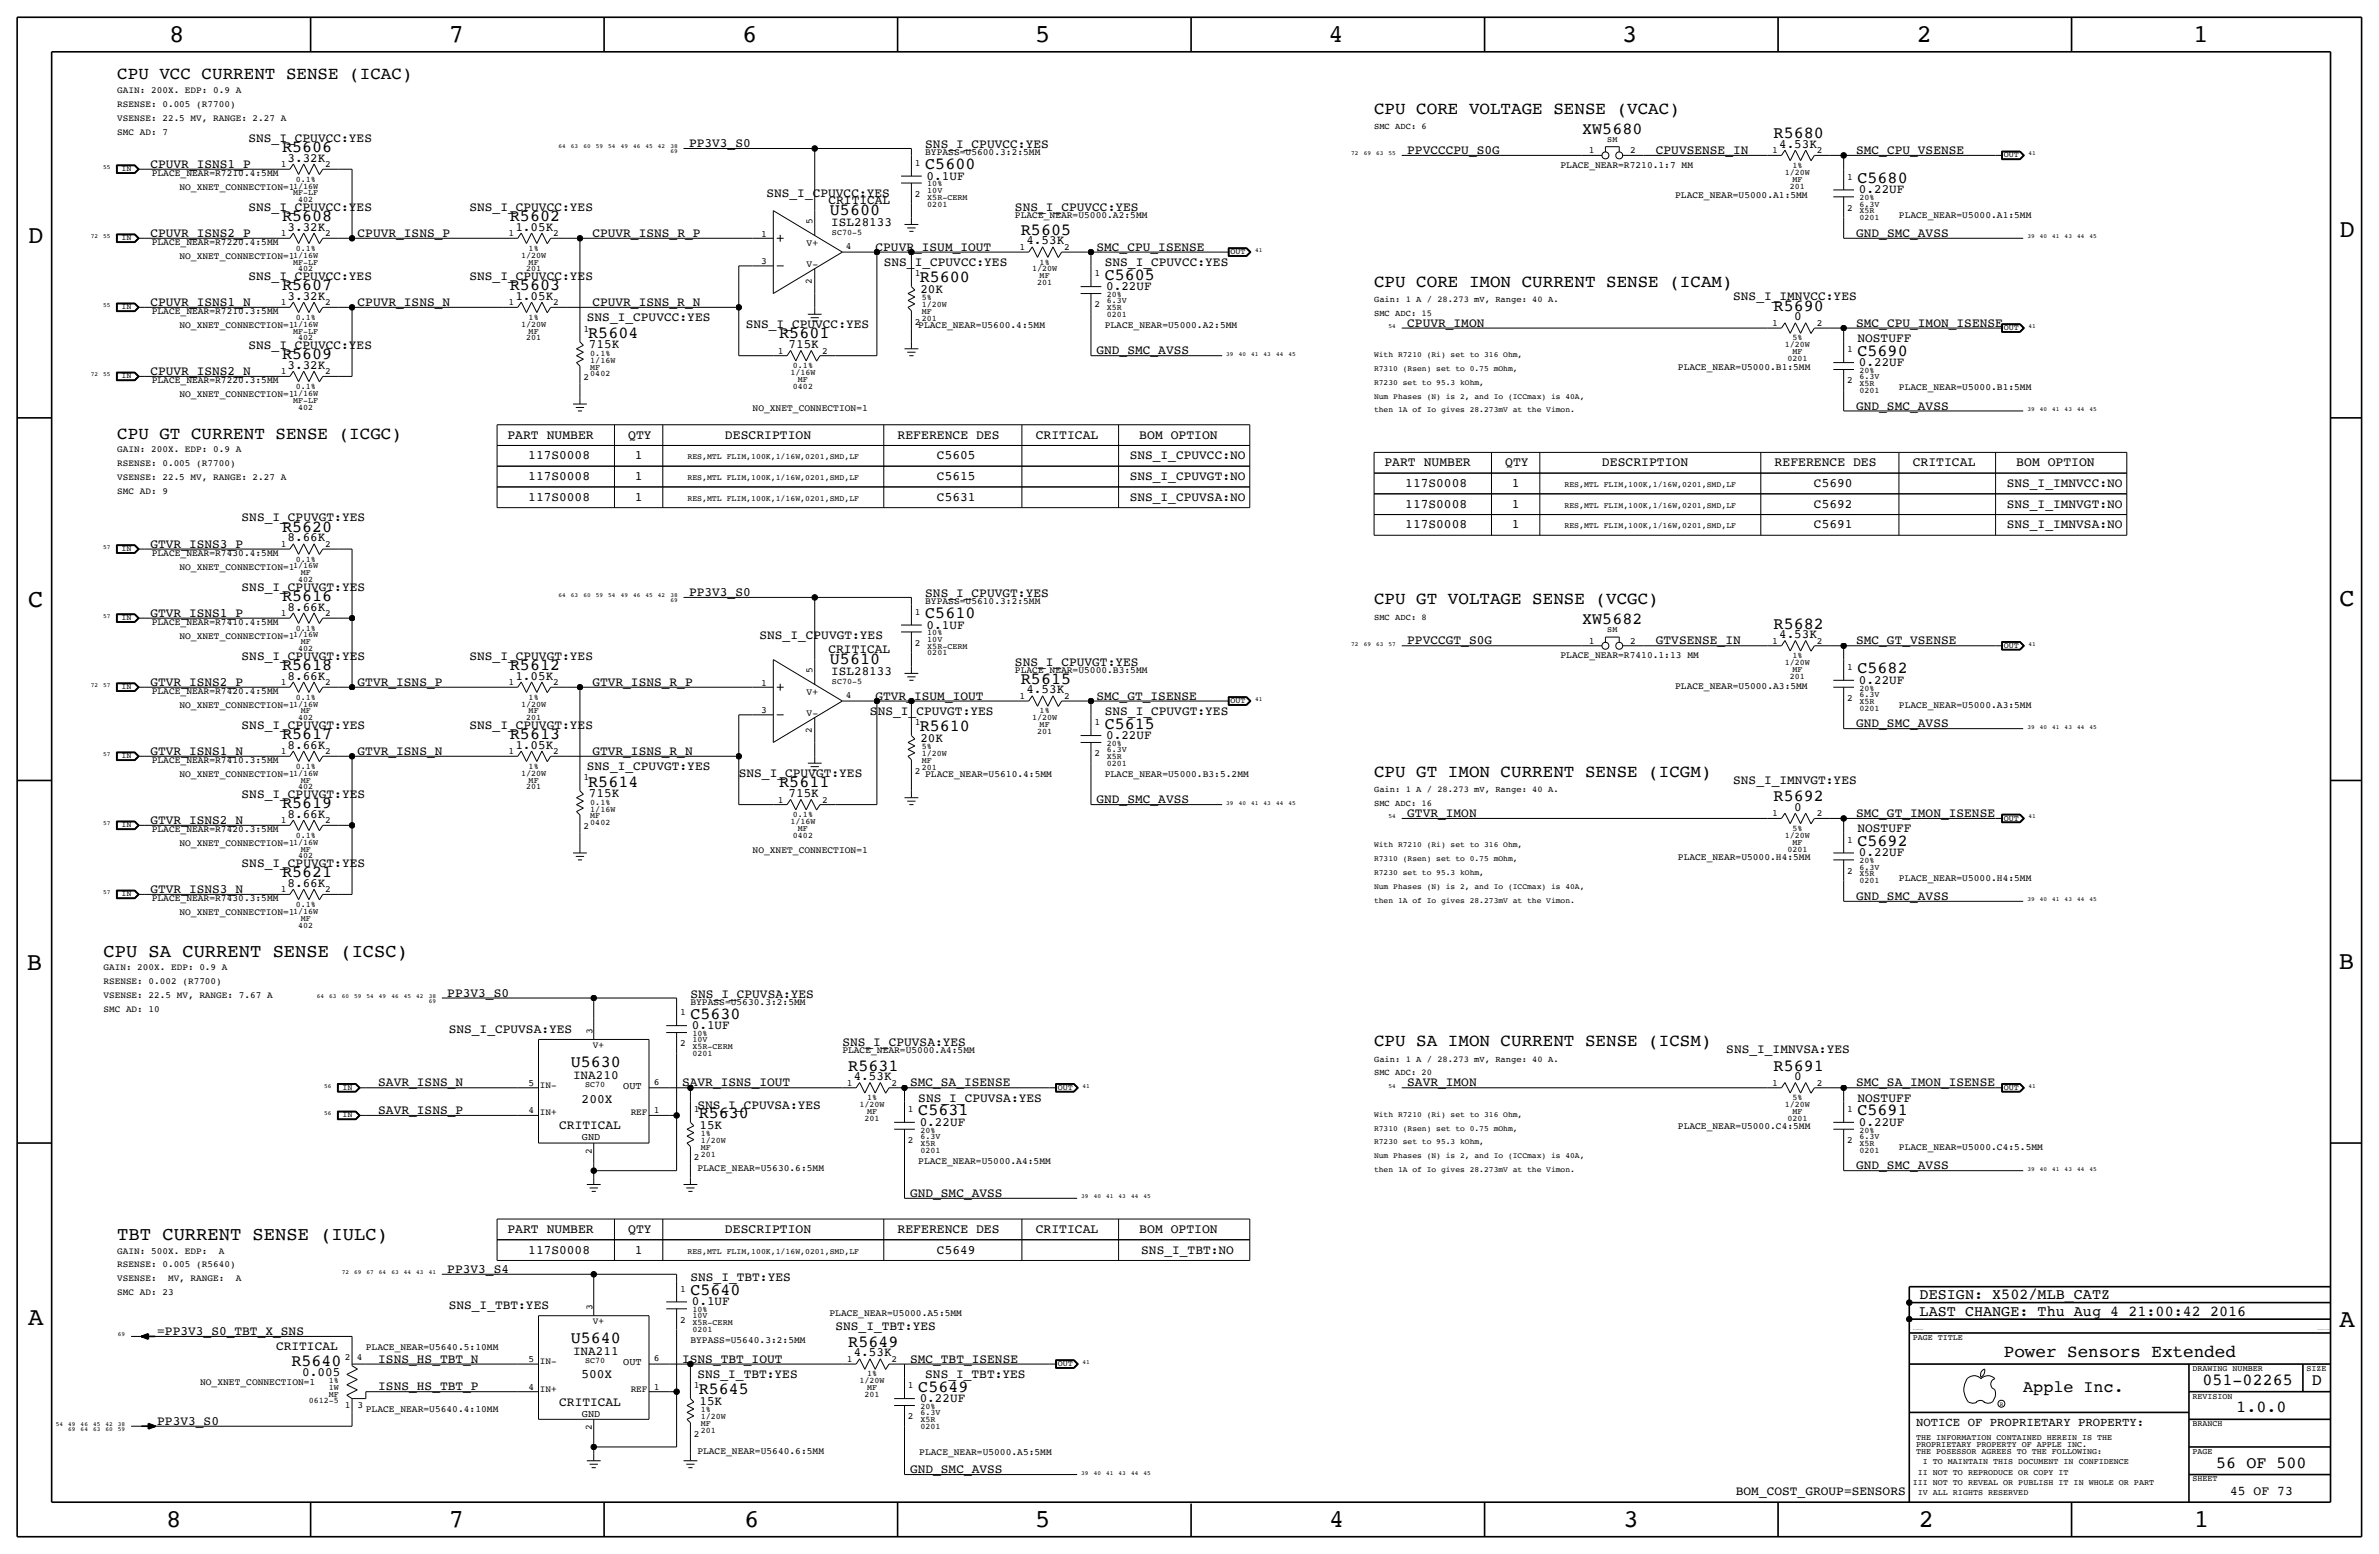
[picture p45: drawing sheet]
<svg xmlns="http://www.w3.org/2000/svg" width="875mm" height="572mm" viewBox="0 0 875 572" stroke-linecap="round" stroke-linejoin="round" font-family="sans-serif">
<defs><g id="words">
<g font-size="9.4">
<text x="62.2" y="15.5">8</text>
<text x="165.1" y="15.5">7</text>
<text x="273" y="15.5">6</text>
<text x="380.7" y="15.5">5</text>
<text x="488.7" y="15.5">4</text>
<text x="596.6" y="15.5">3</text>
<text x="705" y="15.5">2</text>
<text x="806.6" y="15.5">1</text>
<text x="10.4" y="89.4">D</text>
<text x="860.5" y="87.1">D</text>
<text x="10.4" y="223.3">C</text>
<text x="860.5" y="222.8">C</text>
<text x="9.9" y="356.6">B</text>
<text x="860.2" y="356.4">B</text>
<text x="10.4" y="487.4">A</text>
<text x="860.5" y="488.2">A</text>
<text x="61.2" y="561.6">8</text>
<text x="165.1" y="561.6">7</text>
<text x="273.8" y="561.6">6</text>
<text x="380.7" y="561.6">5</text>
<text x="488.9" y="561.6">4</text>
<text x="597.1" y="561.6">3</text>
<text x="705.8" y="561.6">2</text>
<text x="806.9" y="561.6">1</text>
</g>
<g font-size="6.9">
<text x="38" y="351.8">CPU SA CURRENT SENSE (ICSC)</text>
<text x="43.1" y="455.9">TBT CURRENT SENSE (IULC)</text>
</g>
<g font-size="6.5">
<text x="43.1" y="29.2">CPU VCC CURRENT SENSE (ICAC)</text>
<text x="505.4" y="41.9">CPU CORE VOLTAGE SENSE (VCAC)</text>
<text x="505.4" y="105.4">CPU CORE IMON CURRENT SENSE (ICAM)</text>
<text x="43.1" y="161.3">CPU GT CURRENT SENSE (ICGC)</text>
<text x="505.4" y="222.3">CPU GT VOLTAGE SENSE (VCGC)</text>
<text x="505.4" y="285.8">CPU GT IMON CURRENT SENSE (ICGM)</text>
<text x="505.4" y="384.8">CPU SA IMON CURRENT SENSE (ICSM)</text>
<text x="737.1" y="499.1">Power Sensors Extended</text>
</g>
<g font-size="6.2">
<text x="581.9" y="49.3">XW5680</text>
<text x="652.4" y="50.8">R5680</text>
<text x="103.7" y="55.9">R5606</text>
<text x="340.3" y="62.2">C5600</text>
<text x="683.2" y="67.3">C5680</text>
<text x="103.7" y="81.3">R5608</text>
<text x="187.6" y="81.3">R5602</text>
<text x="305.3" y="79.2">U5600</text>
<text x="375.5" y="86.4">R5605</text>
<text x="103.7" y="106.7">R5607</text>
<text x="187.6" y="106.7">R5603</text>
<text x="338.3" y="103.9">R5600</text>
<text x="406.3" y="102.9">C5605</text>
<text x="652.4" y="114.3">R5690</text>
<text x="216.4" y="124.2">R5604</text>
<text x="286.6" y="124.5">R5601</text>
<text x="683.2" y="130.8">C5690</text>
<text x="103.7" y="132.1">R5609</text>
<text x="103.7" y="195.6">R5620</text>
<text x="103.7" y="221">R5616</text>
<text x="340.3" y="227.3">C5610</text>
<text x="581.9" y="229.6">XW5682</text>
<text x="652.4" y="231.1">R5682</text>
<text x="305.3" y="244.3">U5610</text>
<text x="103.7" y="246.4">R5618</text>
<text x="187.6" y="246.4">R5612</text>
<text x="375.5" y="251.5">R5615</text>
<text x="683.2" y="247.7">C5682</text>
<text x="338.3" y="269">R5610</text>
<text x="406.3" y="268">C5615</text>
<text x="103.7" y="271.8">R5617</text>
<text x="187.6" y="271.8">R5613</text>
<text x="216.4" y="289.3">R5614</text>
<text x="286.6" y="289.6">R5611</text>
<text x="103.7" y="297.2">R5619</text>
<text x="652.4" y="294.6">R5692</text>
<text x="683.2" y="311.2">C5692</text>
<text x="103.7" y="322.6">R5621</text>
<text x="253.9" y="374.6">C5630</text>
<text x="209.9" y="392.4">U5630</text>
<text x="312" y="393.7">R5631</text>
<text x="652.4" y="393.7">R5691</text>
<text x="257" y="411.2">R5630</text>
<text x="337.8" y="410.2">C5631</text>
<text x="683.2" y="410.2">C5691</text>
<text x="253.9" y="476.2">C5640</text>
<text x="209.9" y="494">U5640</text>
<text x="312" y="495.3">R5649</text>
<text x="107.2" y="502.4">R5640</text>
<text x="810.1" y="509.3">051-02265</text>
<text x="850.3" y="509.3">D</text>
<text x="257" y="512.8">R5645</text>
<text x="337.8" y="511.8">C5649</text>
<text x="744.2" y="511.8">Apple Inc.</text>
<text x="822.6" y="519.4">1.0.0</text>
<text x="815.2" y="539.8">56 OF 500</text>
</g>
<g font-size="5.6">
<text x="706.1" y="477.8">DESIGN: X502/MLB_CATZ</text>
<text x="706.1" y="483.9">LAST CHANGE: Thu Aug 4 21:00:42 2016</text>
</g>
<g font-size="4.8">
<text x="186.6" y="161.3">PART NUMBER</text>
<text x="231.1" y="161.3">QTY</text>
<text x="266.7" y="161.3">DESCRIPTION</text>
<text x="330.2" y="161.3">REFERENCE DES</text>
<text x="380.9" y="161.3">CRITICAL</text>
<text x="419.1" y="161.3">BOM OPTION</text>
<text x="509.2" y="171.5">PART NUMBER</text>
<text x="553.7" y="171.5">QTY</text>
<text x="589.2" y="171.5">DESCRIPTION</text>
<text x="652.7" y="171.5">REFERENCE DES</text>
<text x="703.5" y="171.5">CRITICAL</text>
<text x="741.6" y="171.5">BOM OPTION</text>
<text x="186.6" y="453.4">PART NUMBER</text>
<text x="231.1" y="453.4">QTY</text>
<text x="266.7" y="453.4">DESCRIPTION</text>
<text x="330.2" y="453.4">REFERENCE DES</text>
<text x="380.9" y="453.4">CRITICAL</text>
<text x="419.1" y="453.4">BOM OPTION</text>
<text x="820.3" y="549.9">45 OF 73</text>
</g>
<g font-size="4.7">
<text x="91.4" y="52.1">SNS_I_CPUVCC:YES</text>
<text x="105.7" y="59.4">3.32K</text>
<text x="253.4" y="54.1">PP3V3_S0</text>
<text x="340.3" y="54.6">SNS_I_CPUVCC:YES</text>
<text x="517.6" y="56.6">PPVCCCPU_S0G</text>
<text x="609" y="56.6">CPUVSENSE_IN</text>
<text x="654.4" y="54.4">4.53K</text>
<text x="682.7" y="56.6">SMC_CPU_VSENSE</text>
<text x="55.3" y="61.7">CPUVR_ISNS1_P</text>
<text x="340.8" y="66">0.1UF</text>
<text x="683.7" y="71.1">0.22UF</text>
<text x="91.4" y="77.5">SNS_I_CPUVCC:YES</text>
<text x="172.7" y="77.5">SNS_I_CPUVCC:YES</text>
<text x="281.9" y="72.4">SNS_I_CPUVCC:YES</text>
<text x="304.7" y="74.9">CRITICAL</text>
<text x="373.3" y="77.5">SNS_I_CPUVCC:YES</text>
<text x="305.8" y="83.1">ISL28133</text>
<text x="55.3" y="87.1">CPUVR_ISNS2_P</text>
<text x="105.7" y="84.8">3.32K</text>
<text x="131.5" y="87.1">CPUVR_ISNS_P</text>
<text x="189.6" y="84.8">1.05K</text>
<text x="217.9" y="87.1">CPUVR_ISNS_R_P</text>
<text x="377.5" y="89.9">4.53K</text>
<text x="682.7" y="87.1">GND_SMC_AVSS</text>
<text x="322" y="92.2">CPUVR_ISUM_IOUT</text>
<text x="403.3" y="92.2">SMC_CPU_ISENSE</text>
<text x="325.1" y="97.8">SNS_I_CPUVCC:YES</text>
<text x="406.3" y="97.8">SNS_I_CPUVCC:YES</text>
<text x="91.4" y="102.9">SNS_I_CPUVCC:YES</text>
<text x="172.7" y="102.9">SNS_I_CPUVCC:YES</text>
<text x="338.5" y="107.7">20K</text>
<text x="406.9" y="106.7">0.22UF</text>
<text x="55.3" y="112.5">CPUVR_ISNS1_N</text>
<text x="105.7" y="110.2">3.32K</text>
<text x="131.5" y="112.5">CPUVR_ISNS_N</text>
<text x="189.6" y="110.2">1.05K</text>
<text x="217.9" y="112.5">CPUVR_ISNS_R_N</text>
<text x="637.5" y="110.5">SNS_I_IMNVCC:YES</text>
<text x="215.8" y="118.1">SNS_I_CPUVCC:YES</text>
<text x="660" y="117.9">0</text>
<text x="274.3" y="120.7">SNS_I_CPUVCC:YES</text>
<text x="517.6" y="120.1">CPUVR_IMON</text>
<text x="682.7" y="120.1">SMC_CPU_IMON_ISENSE</text>
<text x="683.2" y="125.7">NOSTUFF</text>
<text x="91.4" y="128.3">SNS_I_CPUVCC:YES</text>
<text x="216.6" y="128">715K</text>
<text x="290" y="128">715K</text>
<text x="403.3" y="130.3">GND_SMC_AVSS</text>
<text x="55.3" y="137.9">CPUVR_ISNS2_N</text>
<text x="105.7" y="135.6">3.32K</text>
<text x="683.7" y="134.6">0.22UF</text>
<text x="682.7" y="150.6">GND_SMC_AVSS</text>
<text x="194.3" y="168.9">117S0008</text>
<text x="233.5" y="168.9">1</text>
<text x="344.6" y="168.9">C5605</text>
<text x="415.5" y="168.9">SNS_I_CPUVCC:NO</text>
<text x="194.3" y="176.5">117S0008</text>
<text x="233.5" y="176.5">1</text>
<text x="344.6" y="176.5">C5615</text>
<text x="415.5" y="176.5">SNS_I_CPUVGT:NO</text>
<text x="516.9" y="179.1">117S0008</text>
<text x="556.1" y="179.1">1</text>
<text x="667.2" y="179.1">C5690</text>
<text x="738.1" y="179.1">SNS_I_IMNVCC:NO</text>
<text x="194.3" y="184.2">117S0008</text>
<text x="233.5" y="184.2">1</text>
<text x="344.6" y="184.2">C5631</text>
<text x="415.5" y="184.2">SNS_I_CPUVSA:NO</text>
<text x="88.8" y="191.8">SNS_I_CPUVGT:YES</text>
<text x="516.9" y="186.7">117S0008</text>
<text x="556.1" y="186.7">1</text>
<text x="667.2" y="186.7">C5692</text>
<text x="738.1" y="186.7">SNS_I_IMNVGT:NO</text>
<text x="516.9" y="194.3">117S0008</text>
<text x="556.1" y="194.3">1</text>
<text x="667.2" y="194.3">C5691</text>
<text x="738.1" y="194.3">SNS_I_IMNVSA:NO</text>
<text x="55.3" y="201.4">GTVR_ISNS3_P</text>
<text x="105.7" y="199.1">8.66K</text>
<text x="88.8" y="217.2">SNS_I_CPUVGT:YES</text>
<text x="253.4" y="219.2">PP3V3_S0</text>
<text x="340.3" y="219.7">SNS_I_CPUVGT:YES</text>
<text x="55.3" y="226.8">GTVR_ISNS1_P</text>
<text x="105.7" y="224.5">8.66K</text>
<text x="340.8" y="231.1">0.1UF</text>
<text x="279.3" y="235">SNS_I_CPUVGT:YES</text>
<text x="517.6" y="237">PPVCCGT_S0G</text>
<text x="609" y="237">GTVSENSE_IN</text>
<text x="654.4" y="234.7">4.53K</text>
<text x="682.7" y="237">SMC_GT_VSENSE</text>
<text x="88.8" y="242.6">SNS_I_CPUVGT:YES</text>
<text x="172.7" y="242.6">SNS_I_CPUVGT:YES</text>
<text x="304.7" y="240">CRITICAL</text>
<text x="373.3" y="245.1">SNS_I_CPUVGT:YES</text>
<text x="105.7" y="249.9">8.66K</text>
<text x="189.6" y="249.9">1.05K</text>
<text x="305.8" y="248.2">ISL28133</text>
<text x="683.7" y="251.5">0.22UF</text>
<text x="55.3" y="252.2">GTVR_ISNS2_P</text>
<text x="131.5" y="252.2">GTVR_ISNS_P</text>
<text x="217.9" y="252.2">GTVR_ISNS_R_P</text>
<text x="322" y="257.3">GTVR_ISUM_IOUT</text>
<text x="377.5" y="255">4.53K</text>
<text x="403.3" y="257.3">SMC_GT_ISENSE</text>
<text x="320" y="262.9">SNS_I_CPUVGT:YES</text>
<text x="406.3" y="262.9">SNS_I_CPUVGT:YES</text>
<text x="88.8" y="268">SNS_I_CPUVGT:YES</text>
<text x="172.7" y="268">SNS_I_CPUVGT:YES</text>
<text x="682.7" y="267.4">GND_SMC_AVSS</text>
<text x="105.7" y="275.3">8.66K</text>
<text x="189.6" y="275.3">1.05K</text>
<text x="338.5" y="272.8">20K</text>
<text x="406.9" y="271.8">0.22UF</text>
<text x="55.3" y="277.6">GTVR_ISNS1_N</text>
<text x="131.5" y="277.6">GTVR_ISNS_N</text>
<text x="217.9" y="277.6">GTVR_ISNS_R_N</text>
<text x="215.8" y="283.2">SNS_I_CPUVGT:YES</text>
<text x="271.7" y="285.8">SNS_I_CPUVGT:YES</text>
<text x="88.8" y="293.4">SNS_I_CPUVGT:YES</text>
<text x="216.6" y="293.1">715K</text>
<text x="290" y="293.1">715K</text>
<text x="637.5" y="288.3">SNS_I_IMNVGT:YES</text>
<text x="403.3" y="295.4">GND_SMC_AVSS</text>
<text x="660" y="298.2">0</text>
<text x="55.3" y="303">GTVR_ISNS2_N</text>
<text x="105.7" y="300.7">8.66K</text>
<text x="517.6" y="300.5">GTVR_IMON</text>
<text x="682.7" y="300.5">SMC_GT_IMON_ISENSE</text>
<text x="683.2" y="306.1">NOSTUFF</text>
<text x="683.7" y="315">0.22UF</text>
<text x="88.8" y="318.8">SNS_I_CPUVGT:YES</text>
<text x="55.3" y="328.4">GTVR_ISNS3_N</text>
<text x="105.7" y="326.1">8.66K</text>
<text x="682.7" y="330.9">GND_SMC_AVSS</text>
<text x="164.5" y="366.5">PP3V3_S0</text>
<text x="253.9" y="367">SNS_I_CPUVSA:YES</text>
<text x="165" y="379.7">SNS_I_CPUVSA:YES</text>
<text x="254.5" y="378.5">0.1UF</text>
<text x="309.8" y="384.8">SNS_I_CPUVSA:YES</text>
<text x="634.9" y="387.4">SNS_I_IMNVSA:YES</text>
<text x="139.1" y="399.5">SAVR_ISNS_N</text>
<text x="210.8" y="396.7">INA210</text>
<text x="250.9" y="399.5">SAVR_ISNS_IOUT</text>
<text x="314" y="397.3">4.53K</text>
<text x="334.7" y="399.5">SMC_SA_ISENSE</text>
<text x="517.6" y="399.5">SAVR_IMON</text>
<text x="660" y="397.3">0</text>
<text x="682.7" y="399.5">SMC_SA_IMON_ISENSE</text>
<text x="213.9" y="405.6">200X</text>
<text x="256.5" y="407.7">SNS_I_CPUVSA:YES</text>
<text x="337.8" y="405.1">SNS_I_CPUVSA:YES</text>
<text x="683.2" y="405.1">NOSTUFF</text>
<text x="139.1" y="409.7">SAVR_ISNS_P</text>
<text x="205.7" y="415.3">CRITICAL</text>
<text x="257.3" y="415">15K</text>
<text x="338.3" y="414">0.22UF</text>
<text x="683.7" y="414">0.22UF</text>
<text x="682.7" y="430">GND_SMC_AVSS</text>
<text x="334.7" y="440.2">GND_SMC_AVSS</text>
<text x="194.3" y="461">117S0008</text>
<text x="233.5" y="461">1</text>
<text x="344.6" y="461">C5649</text>
<text x="419.8" y="461">SNS_I_TBT:NO</text>
<text x="164.5" y="468.1">PP3V3_S4</text>
<text x="253.9" y="471.2">SNS_I_TBT:YES</text>
<text x="165" y="481.3">SNS_I_TBT:YES</text>
<text x="254.5" y="480.1">0.1UF</text>
<text x="57.8" y="491">=PP3V3_S0_TBT_X_SNS</text>
<text x="307.3" y="488.9">SNS_I_TBT:YES</text>
<text x="101.5" y="496.6">CRITICAL</text>
<text x="139.1" y="501.1">ISNS_HS_TBT_N</text>
<text x="210.8" y="498.3">INA211</text>
<text x="250.9" y="501.1">ISNS_TBT_IOUT</text>
<text x="314" y="498.9">4.53K</text>
<text x="334.7" y="501.1">SMC_TBT_ISENSE</text>
<text x="111.2" y="506">0.005</text>
<text x="213.8" y="506.7">500X</text>
<text x="256.5" y="506.7">SNS_I_TBT:YES</text>
<text x="340.3" y="506.7">SNS_I_TBT:YES</text>
<text x="139.1" y="511.3">ISNS_HS_TBT_P</text>
<text x="338.3" y="515.6">0.22UF</text>
<text x="205.7" y="516.9">CRITICAL</text>
<text x="257.3" y="516.6">15K</text>
<text x="57.8" y="524">PP3V3_S0</text>
<text x="334.7" y="541.8">GND_SMC_AVSS</text>
<text x="638.5" y="549.9">BOM_COST_GROUP=SENSORS</text>
</g>
<text font-size="4.5" x="704.8" y="524.5">NOTICE OF PROPRIETARY PROPERTY:</text>
<g font-size="3.8">
<text x="229.3" y="400.4">OUT</text>
<text x="214" y="419.4">GND</text>
<text x="229.3" y="502">OUT</text>
<text x="214" y="521">GND</text>
</g>
<g font-size="3.5">
<text x="43.1" y="34.3">GAIN: 200X. EDP: 0.9 A</text>
<text x="43.1" y="39.4">RSENSE: 0.005 (R7700)</text>
<text x="43.1" y="44.5">VSENSE: 22.5 MV, RANGE: 2.27 A</text>
<text x="43.1" y="49.5">SMC AD: 7</text>
<text x="340.3" y="57.2">BYPASS=U5600.3:2:5MM</text>
<text x="584.4" y="56.4">1</text>
<text x="599.6" y="56.4">2</text>
<text x="651.9" y="56.4">1</text>
<text x="668.2" y="56.4">2</text>
<text x="55.8" y="64.8">PLACE_NEAR=R7210.4:5MM</text>
<text x="103.2" y="61.5">1</text>
<text x="119.6" y="61.5">2</text>
<text x="336.5" y="61">1</text>
<text x="574" y="61.7">PLACE_NEAR=R7210.1:7 MM</text>
<text x="66" y="69.9">NO_XNET_CONNECTION=1</text>
<text x="679.4" y="66">1</text>
<text x="336.5" y="72.4">2</text>
<text x="616.2" y="72.9">PLACE_NEAR=U5000.A1:5MM</text>
<text x="679.4" y="77.5">2</text>
<text x="298.9" y="82.2" transform="rotate(-90 298.9 82.2)">5</text>
<text x="373.3" y="80">PLACE_NEAR=U5000.A2:5MM</text>
<text x="698.4" y="80">PLACE_NEAR=U5000.A1:5MM</text>
<text x="103.2" y="86.9">1</text>
<text x="119.6" y="86.9">2</text>
<text x="187.1" y="86.9">1</text>
<text x="203.4" y="86.9">2</text>
<text x="280" y="87.1">1</text>
<text x="55.8" y="90.2">PLACE_NEAR=R7220.4:5MM</text>
<text x="66" y="95.3">NO_XNET_CONNECTION=1</text>
<text x="296.7" y="90.5">V+</text>
<text x="311.1" y="91.4">4</text>
<text x="375" y="91.9">1</text>
<text x="391.4" y="91.9">2</text>
<text x="280" y="97">3</text>
<text x="296.7" y="98.1">V-</text>
<text x="336.5" y="101.6">1</text>
<text x="402.5" y="101.6">1</text>
<text x="298.7" y="104.4" transform="rotate(-90 298.7 104.4)">2</text>
<text x="103.2" y="112.3">1</text>
<text x="119.6" y="112.3">2</text>
<text x="187.1" y="112.3">1</text>
<text x="203.4" y="112.3">2</text>
<text x="402.5" y="113">2</text>
<text x="55.8" y="115.6">PLACE_NEAR=R7210.3:5MM</text>
<text x="336.5" y="119.4">2</text>
<text x="651.9" y="119.9">1</text>
<text x="668.2" y="119.9">2</text>
<text x="66" y="120.7">NO_XNET_CONNECTION=1</text>
<text x="214.6" y="121.9">1</text>
<text x="337.8" y="120.7">PLACE_NEAR=U5600.4:5MM</text>
<text x="406.3" y="120.7">PLACE_NEAR=U5000.A2:5MM</text>
<text x="286.1" y="130">1</text>
<text x="302.5" y="130">2</text>
<text x="679.4" y="129.5">1</text>
<text x="103.2" y="137.7">1</text>
<text x="119.6" y="137.7">2</text>
<text x="617.2" y="135.9">PLACE_NEAR=U5000.B1:5MM</text>
<text x="55.8" y="141">PLACE_NEAR=R7220.3:5MM</text>
<text x="214.6" y="139.7">2</text>
<text x="679.4" y="141">2</text>
<text x="698.4" y="143.5">PLACE_NEAR=U5000.B1:5MM</text>
<text x="66" y="146.1">NO_XNET_CONNECTION=1</text>
<text x="276.8" y="151.1">NO_XNET_CONNECTION=1</text>
<text x="43.1" y="166.4">GAIN: 200X. EDP: 0.9 A</text>
<text x="43.1" y="171.5">RSENSE: 0.005 (R7700)</text>
<text x="43.1" y="176.5">VSENSE: 22.5 MV, RANGE: 2.27 A</text>
<text x="43.1" y="181.6">SMC AD: 9</text>
<text x="103.2" y="201.2">1</text>
<text x="119.6" y="201.2">2</text>
<text x="55.8" y="204.5">PLACE_NEAR=R7430.4:5MM</text>
<text x="66" y="209.6">NO_XNET_CONNECTION=1</text>
<text x="103.2" y="226.6">1</text>
<text x="119.6" y="226.6">2</text>
<text x="336.5" y="226.1">1</text>
<text x="340.3" y="222.3">BYPASS=U5610.3:2:5MM</text>
<text x="55.8" y="229.9">PLACE_NEAR=R7410.4:5MM</text>
<text x="66" y="235">NO_XNET_CONNECTION=1</text>
<text x="336.5" y="237.5">2</text>
<text x="584.4" y="236.7">1</text>
<text x="599.6" y="236.7">2</text>
<text x="651.9" y="236.7">1</text>
<text x="668.2" y="236.7">2</text>
<text x="574" y="242.1">PLACE_NEAR=R7410.1:13 MM</text>
<text x="103.2" y="252">1</text>
<text x="119.6" y="252">2</text>
<text x="187.1" y="252">1</text>
<text x="203.4" y="252">2</text>
<text x="298.9" y="247.3" transform="rotate(-90 298.9 247.3)">5</text>
<text x="373.3" y="247.7">PLACE_NEAR=U5000.B3:5MM</text>
<text x="679.4" y="246.4">1</text>
<text x="55.8" y="255.3">PLACE_NEAR=R7420.4:5MM</text>
<text x="280" y="252.2">1</text>
<text x="296.7" y="255.6">V+</text>
<text x="311.1" y="256.5">4</text>
<text x="375" y="257">1</text>
<text x="391.4" y="257">2</text>
<text x="616.2" y="253.2">PLACE_NEAR=U5000.A3:5MM</text>
<text x="679.4" y="257.8">2</text>
<text x="66" y="260.4">NO_XNET_CONNECTION=1</text>
<text x="280" y="262.1">3</text>
<text x="296.7" y="263.2">V-</text>
<text x="698.4" y="260.4">PLACE_NEAR=U5000.A3:5MM</text>
<text x="298.7" y="269.5" transform="rotate(-90 298.7 269.5)">2</text>
<text x="336.5" y="266.7">1</text>
<text x="402.5" y="266.7">1</text>
<text x="55.8" y="280.7">PLACE_NEAR=R7410.3:5MM</text>
<text x="103.2" y="277.4">1</text>
<text x="119.6" y="277.4">2</text>
<text x="187.1" y="277.4">1</text>
<text x="203.4" y="277.4">2</text>
<text x="402.5" y="278.1">2</text>
<text x="66" y="285.8">NO_XNET_CONNECTION=1</text>
<text x="214.6" y="287">1</text>
<text x="336.5" y="284.5">2</text>
<text x="340.3" y="285.8">PLACE_NEAR=U5610.4:5MM</text>
<text x="406.3" y="285.8">PLACE_NEAR=U5000.B3:5.2MM</text>
<text x="286.1" y="295.1">1</text>
<text x="302.5" y="295.1">2</text>
<text x="103.2" y="302.8">1</text>
<text x="119.6" y="302.8">2</text>
<text x="214.6" y="304.8">2</text>
<text x="651.9" y="300.2">1</text>
<text x="668.2" y="300.2">2</text>
<text x="55.8" y="306.1">PLACE_NEAR=R7420.3:5MM</text>
<text x="66" y="311.2">NO_XNET_CONNECTION=1</text>
<text x="679.4" y="309.9">1</text>
<text x="276.8" y="313.7">NO_XNET_CONNECTION=1</text>
<text x="617.2" y="316.2">PLACE_NEAR=U5000.H4:5MM</text>
<text x="679.4" y="321.3">2</text>
<text x="698.4" y="323.9">PLACE_NEAR=U5000.H4:5MM</text>
<text x="103.2" y="328.2">1</text>
<text x="119.6" y="328.2">2</text>
<text x="55.8" y="331.5">PLACE_NEAR=R7430.3:5MM</text>
<text x="66" y="336.6">NO_XNET_CONNECTION=1</text>
<text x="38" y="356.9">GAIN: 200X. EDP: 0.9 A</text>
<text x="38" y="361.9">RSENSE: 0.002 (R7700)</text>
<text x="38" y="367">VSENSE: 22.5 MV, RANGE: 7.67 A</text>
<text x="253.9" y="369.6">BYPASS=U5630.3:2:5MM</text>
<text x="38" y="372.1">SMC AD: 10</text>
<text x="250.1" y="373.4">1</text>
<text x="217.9" y="380.2" transform="rotate(-90 217.9 380.2)">3</text>
<text x="218" y="385.3">V+</text>
<text x="250.1" y="384.8">2</text>
<text x="309.8" y="387.4">PLACE_NEAR=U5000.A4:5MM</text>
<text x="194.4" y="399.3">5</text>
<text x="198.6" y="400.1">IN-</text>
<text x="240.5" y="399">6</text>
<text x="311.5" y="399.3">1</text>
<text x="327.9" y="399.3">2</text>
<text x="651.9" y="399.3">1</text>
<text x="668.2" y="399.3">2</text>
<text x="194.4" y="409.4">4</text>
<text x="198.6" y="410.2">IN+</text>
<text x="232" y="410.2">REF</text>
<text x="240.5" y="409.4">1</text>
<text x="255.2" y="408.9">1</text>
<text x="334" y="408.9">1</text>
<text x="679.4" y="408.9">1</text>
<text x="617.2" y="415.3">PLACE_NEAR=U5000.C4:5MM</text>
<text x="217.6" y="424.3" transform="rotate(-90 217.6 424.3)">2</text>
<text x="334" y="420.4">2</text>
<text x="679.4" y="420.4">2</text>
<text x="698.4" y="422.9">PLACE_NEAR=U5000.C4:5.5MM</text>
<text x="255.2" y="426.7">2</text>
<text x="256.5" y="430.5">PLACE_NEAR=U5630.6:5MM</text>
<text x="337.8" y="428">PLACE_NEAR=U5000.A4:5MM</text>
<text x="43.1" y="461">GAIN: 500X. EDP:</text>
<text x="80.5" y="461">A</text>
<text x="43.1" y="466.1">RSENSE: 0.005 (R5640)</text>
<text x="43.1" y="471.2">VSENSE:</text>
<text x="61.8" y="471.2">MV, RANGE:</text>
<text x="86.7" y="471.2">A</text>
<text x="43.1" y="476.2">SMC AD: 23</text>
<text x="250.1" y="475">1</text>
<text x="217.9" y="481.8" transform="rotate(-90 217.9 481.8)">3</text>
<text x="305.1" y="484.1">PLACE_NEAR=U5000.A5:5MM</text>
<text x="218" y="486.9">V+</text>
<text x="250.1" y="486.4">2</text>
<text x="134.6" y="496.6">PLACE_NEAR=U5640.5:10MM</text>
<text x="253.9" y="494">BYPASS=U5640.3:2:5MM</text>
<text x="126.9" y="500.1">2</text>
<text x="131.3" y="500.1">4</text>
<text x="194.4" y="500.9">5</text>
<text x="198.6" y="501.6">IN-</text>
<text x="240.5" y="500.6">6</text>
<text x="311.5" y="500.9">1</text>
<text x="327.9" y="500.9">2</text>
<text x="73.6" y="509.3">NO_XNET_CONNECTION=1</text>
<text x="194.4" y="511">4</text>
<text x="198.6" y="511.8">IN+</text>
<text x="232" y="511.8">REF</text>
<text x="240.5" y="511">1</text>
<text x="255.2" y="510.5">1</text>
<text x="334" y="510.5">1</text>
<text x="126.9" y="517.7">1</text>
<text x="131.5" y="517.7">3</text>
<text x="134.6" y="519.4">PLACE_NEAR=U5640.4:10MM</text>
<text x="334" y="522">2</text>
<text x="217.6" y="525.9" transform="rotate(-90 217.6 525.9)">2</text>
<text x="255.2" y="528.3">2</text>
<text x="256.5" y="534.7">PLACE_NEAR=U5640.6:5MM</text>
<text x="338.1" y="534.9">PLACE_NEAR=U5000.A5:5MM</text>
</g>
<g font-size="3.2">
<text x="505.4" y="47.5">SMC ADC: 6</text>
<text x="505.4" y="111">Gain: 1 A / 28.273 mV, Range: 40 A.</text>
<text x="505.4" y="116.1">SMC ADC: 15</text>
<text x="505.4" y="227.8">SMC ADC: 8</text>
<text x="505.4" y="291.3">Gain: 1 A / 28.273 mV, Range: 40 A.</text>
<text x="505.4" y="296.4">SMC ADC: 16</text>
<text x="505.4" y="395.5">SMC ADC: 20</text>
<text x="505.4" y="390.4">Gain: 1 A / 28.273 mV, Range: 40 A.</text>
</g>
<g font-size="3.1">
<text x="591.2" y="52.1">SM</text>
<text x="737.1" y="57.9">OUT</text>
<text x="44.7" y="63">IN</text>
<text x="656.5" y="64.3">1/20W</text>
<text x="659.3" y="61.7">1%</text>
<text x="107.8" y="71.9">MF-LF</text>
<text x="107.8" y="69.3">1/16W</text>
<text x="108.8" y="66.8">0.1%</text>
<text x="341.1" y="70.9">10V</text>
<text x="341.1" y="68.6">10%</text>
<text x="658.3" y="69.3">201</text>
<text x="659.3" y="66.8">MF</text>
<text x="109.7" y="74.4">402</text>
<text x="341.1" y="75.9">0201</text>
<text x="341.1" y="73.4">X5R-CERM</text>
<text x="684" y="75.9">6.3V</text>
<text x="684" y="73.7">20%</text>
<text x="684" y="81">0201</text>
<text x="684" y="78.5">X5R</text>
<text x="44.7" y="88.4">IN</text>
<text x="306" y="86.4">SC70-5</text>
<text x="107.8" y="94.7">1/16W</text>
<text x="108.8" y="92.2">0.1%</text>
<text x="191.7" y="94.7">1/20W</text>
<text x="194.4" y="92.2">1%</text>
<text x="452.6" y="93.5">OUT</text>
<text x="107.8" y="97.3">MF-LF</text>
<text x="109.7" y="99.8">402</text>
<text x="193.5" y="99.8">201</text>
<text x="194.4" y="97.3">MF</text>
<text x="379.6" y="99.8">1/20W</text>
<text x="382.4" y="97.3">1%</text>
<text x="381.5" y="104.9">201</text>
<text x="382.4" y="102.4">MF</text>
<text x="44.7" y="113.8">IN</text>
<text x="339" y="113">1/20W</text>
<text x="339" y="110.5">5%</text>
<text x="407.1" y="111.5">6.3V</text>
<text x="407.1" y="109.2">20%</text>
<text x="108.8" y="117.6">0.1%</text>
<text x="194.4" y="117.6">1%</text>
<text x="339" y="118.1">201</text>
<text x="339" y="115.6">MF</text>
<text x="407.1" y="116.6">0201</text>
<text x="407.1" y="114">X5R</text>
<text x="107.8" y="122.7">MF-LF</text>
<text x="107.8" y="120.1">1/16W</text>
<text x="109.7" y="125.2">402</text>
<text x="191.7" y="120.1">1/20W</text>
<text x="193.5" y="125.2">201</text>
<text x="194.4" y="122.7">MF</text>
<text x="659.3" y="125.2">5%</text>
<text x="737.1" y="121.4">OUT</text>
<text x="217.1" y="130.8">0.1%</text>
<text x="656.5" y="127.8">1/20W</text>
<text x="659.3" y="130.3">MF</text>
<text x="217.1" y="135.9">MF</text>
<text x="217.1" y="133.4">1/16W</text>
<text x="290.7" y="137.9">1/16W</text>
<text x="291.7" y="135.4">0.1%</text>
<text x="657.4" y="132.8">0201</text>
<text x="684" y="137.2">20%</text>
<text x="44.7" y="139.2">IN</text>
<text x="108.8" y="143">0.1%</text>
<text x="217.1" y="138.4">0402</text>
<text x="291.7" y="143">0402</text>
<text x="293.5" y="140.5">MF</text>
<text x="684" y="142">X5R</text>
<text x="684" y="139.4">6.3V</text>
<text x="107.8" y="148.1">MF-LF</text>
<text x="107.8" y="145.5">1/16W</text>
<text x="684" y="144.5">0201</text>
<text x="109.7" y="150.6">402</text>
<text x="44.7" y="202.7">IN</text>
<text x="107.8" y="209">1/16W</text>
<text x="108.8" y="206.5">0.1%</text>
<text x="109.7" y="214.1">402</text>
<text x="110.6" y="211.6">MF</text>
<text x="44.7" y="228.1">IN</text>
<text x="108.8" y="231.9">0.1%</text>
<text x="341.1" y="233.7">10%</text>
<text x="591.2" y="232.4">SM</text>
<text x="107.8" y="234.4">1/16W</text>
<text x="109.7" y="239.5">402</text>
<text x="110.6" y="237">MF</text>
<text x="341.1" y="238.5">X5R-CERM</text>
<text x="341.1" y="236">10V</text>
<text x="737.1" y="238.3">OUT</text>
<text x="341.1" y="241">0201</text>
<text x="656.5" y="244.6">1/20W</text>
<text x="659.3" y="242.1">1%</text>
<text x="306" y="251.5">SC70-5</text>
<text x="658.3" y="249.7">201</text>
<text x="659.3" y="247.1">MF</text>
<text x="44.7" y="253.5">IN</text>
<text x="108.8" y="257.3">0.1%</text>
<text x="194.4" y="257.3">1%</text>
<text x="684" y="256.3">6.3V</text>
<text x="684" y="254">20%</text>
<text x="107.8" y="259.8">1/16W</text>
<text x="110.6" y="262.4">MF</text>
<text x="191.7" y="259.8">1/20W</text>
<text x="194.4" y="262.4">MF</text>
<text x="382.4" y="262.4">1%</text>
<text x="452.6" y="258.6">OUT</text>
<text x="684" y="261.4">0201</text>
<text x="684" y="258.8">X5R</text>
<text x="109.7" y="264.9">402</text>
<text x="193.5" y="264.9">201</text>
<text x="379.6" y="264.9">1/20W</text>
<text x="382.4" y="267.5">MF</text>
<text x="339" y="275.6">5%</text>
<text x="381.5" y="270">201</text>
<text x="407.1" y="274.3">20%</text>
<text x="44.7" y="278.9">IN</text>
<text x="339" y="280.7">MF</text>
<text x="339" y="278.1">1/20W</text>
<text x="407.1" y="281.7">0201</text>
<text x="407.1" y="279.1">X5R</text>
<text x="407.1" y="276.6">6.3V</text>
<text x="107.8" y="285.2">1/16W</text>
<text x="108.8" y="282.7">0.1%</text>
<text x="110.6" y="287.8">MF</text>
<text x="191.7" y="285.2">1/20W</text>
<text x="194.4" y="287.8">MF</text>
<text x="194.4" y="282.7">1%</text>
<text x="339" y="283.2">201</text>
<text x="109.7" y="290.3">402</text>
<text x="193.5" y="290.3">201</text>
<text x="217.1" y="298.4">1/16W</text>
<text x="217.1" y="295.9">0.1%</text>
<text x="44.7" y="304.3">IN</text>
<text x="217.1" y="303.5">0402</text>
<text x="217.1" y="301">MF</text>
<text x="290.7" y="303">1/16W</text>
<text x="291.7" y="300.5">0.1%</text>
<text x="293.5" y="305.6">MF</text>
<text x="659.3" y="305.6">5%</text>
<text x="737.1" y="301.8">OUT</text>
<text x="107.8" y="310.6">1/16W</text>
<text x="108.8" y="308.1">0.1%</text>
<text x="291.7" y="308.1">0402</text>
<text x="656.5" y="308.1">1/20W</text>
<text x="659.3" y="310.6">MF</text>
<text x="109.7" y="315.7">402</text>
<text x="110.6" y="313.2">MF</text>
<text x="657.4" y="313.2">0201</text>
<text x="684" y="317.5">20%</text>
<text x="684" y="322.3">X5R</text>
<text x="684" y="319.8">6.3V</text>
<text x="44.7" y="329.7">IN</text>
<text x="684" y="324.9">0201</text>
<text x="108.8" y="333.5">0.1%</text>
<text x="107.8" y="336">1/16W</text>
<text x="109.7" y="341.1">402</text>
<text x="110.6" y="338.6">MF</text>
<text x="254.7" y="383.3">10V</text>
<text x="254.7" y="381">10%</text>
<text x="254.7" y="388.4">0201</text>
<text x="254.7" y="385.8">X5R-CERM</text>
<text x="125.9" y="400.8">IN</text>
<text x="215.2" y="399.8">SC70</text>
<text x="389.1" y="400.8">OUT</text>
<text x="737.1" y="400.8">OUT</text>
<text x="316.1" y="407.2">1/20W</text>
<text x="318.9" y="404.6">1%</text>
<text x="656.5" y="407.2">1/20W</text>
<text x="659.3" y="404.6">5%</text>
<text x="125.9" y="411">IN</text>
<text x="318" y="412.2">201</text>
<text x="318.9" y="409.7">MF</text>
<text x="657.4" y="412.2">0201</text>
<text x="659.3" y="409.7">MF</text>
<text x="257.8" y="417.8">1%</text>
<text x="338.5" y="418.8">6.3V</text>
<text x="338.5" y="416.6">20%</text>
<text x="684" y="418.8">6.3V</text>
<text x="684" y="416.6">20%</text>
<text x="257.8" y="425.5">201</text>
<text x="257.8" y="422.9">MF</text>
<text x="257.8" y="420.4">1/20W</text>
<text x="338.5" y="423.9">0201</text>
<text x="338.5" y="421.4">X5R</text>
<text x="684" y="423.9">0201</text>
<text x="684" y="421.4">X5R</text>
<text x="254.7" y="484.9">10V</text>
<text x="254.7" y="482.6">10%</text>
<text x="254.7" y="490">0201</text>
<text x="254.7" y="487.4">X5R-CERM</text>
<text x="703.5" y="492.8">PAGE TITLE</text>
<text x="215.2" y="501.4">SC70</text>
<text x="389.1" y="502.4">OUT</text>
<text x="121" y="508.5">1%</text>
<text x="316.1" y="508.8">1/20W</text>
<text x="318.9" y="506.2">1%</text>
<text x="806.4" y="504.2">DRAWING NUMBER</text>
<text x="848.3" y="504.2">SIZE</text>
<text x="121" y="513.6">MF</text>
<text x="121" y="511">1W</text>
<text x="318" y="513.8">201</text>
<text x="318.9" y="511.3">MF</text>
<text x="806.4" y="514.3">REVISION</text>
<text x="113.6" y="516.1">0612-5</text>
<text x="257.8" y="522">1/20W</text>
<text x="257.8" y="519.4">1%</text>
<text x="338.5" y="520.4">6.3V</text>
<text x="338.5" y="518.2">20%</text>
<text x="257.8" y="527">201</text>
<text x="257.8" y="524.5">MF</text>
<text x="338.5" y="525.5">0201</text>
<text x="338.5" y="523">X5R</text>
<text x="806.4" y="524.5">BRANCH</text>
<text x="704.8" y="532.1">PROPRIETARY PROPERTY OF APPLE INC.</text>
<text x="704.8" y="529.6">THE INFORMATION CONTAINED HEREIN IS THE</text>
<text x="704.8" y="534.7">THE POSESSOR AGREES TO THE FOLLOWING:</text>
<text x="707.2" y="538.5">I TO MAINTAIN THIS DOCUMENT IN CONFIDENCE</text>
<text x="806.4" y="534.7">PAGE</text>
<text x="705.4" y="542.3">II NOT TO REPRODUCE OR COPY IT</text>
<text x="806.4" y="544.8">SHEET</text>
<text x="703.5" y="546.1">III NOT TO REVEAL OR PUBLISH IT IN WHOLE OR PART</text>
<text x="705.4" y="549.9">IV ALL RIGHTS RESERVED</text>
</g>
<g font-size="3">
<text x="252.9" y="168.9">RES,MTL FLIM,100K,1/16W,0201,SMD,LF</text>
<text x="252.9" y="176.5">RES,MTL FLIM,100K,1/16W,0201,SMD,LF</text>
<text x="575.4" y="179.1">RES,MTL FLIM,100K,1/16W,0201,SMD,LF</text>
<text x="252.9" y="184.2">RES,MTL FLIM,100K,1/16W,0201,SMD,LF</text>
<text x="575.4" y="186.7">RES,MTL FLIM,100K,1/16W,0201,SMD,LF</text>
<text x="575.4" y="194.3">RES,MTL FLIM,100K,1/16W,0201,SMD,LF</text>
<text x="252.9" y="461">RES,MTL FLIM,100K,1/16W,0201,SMD,LF</text>
</g>
<g font-size="2.9">
<text x="505.4" y="131.3">With R7210 (Ri) set to 316 Ohm,</text>
<text x="505.4" y="136.4">R7310 (Rsen) set to 0.75 mOhm,</text>
<text x="505.4" y="141.5">R7230 set to 95.3 kOhm,</text>
<text x="505.4" y="146.6">Num Phases (N) is 2, and Io (ICCmax) is 40A,</text>
<text x="505.4" y="151.6">then 1A of Io gives 28.273mV at the Vimon.</text>
<text x="505.4" y="311.7">With R7210 (Ri) set to 316 Ohm,</text>
<text x="505.4" y="316.7">R7310 (Rsen) set to 0.75 mOhm,</text>
<text x="505.4" y="321.8">R7230 set to 95.3 kOhm,</text>
<text x="505.4" y="326.9">Num Phases (N) is 2, and Io (ICCmax) is 40A,</text>
<text x="505.4" y="332">then 1A of Io gives 28.273mV at the Vimon.</text>
<text x="505.4" y="410.7">With R7210 (Ri) set to 316 Ohm,</text>
<text x="505.4" y="415.8">R7310 (Rsen) set to 0.75 mOhm,</text>
<text x="505.4" y="420.9">R7230 set to 95.3 kOhm,</text>
<text x="505.4" y="426">Num Phases (N) is 2, and Io (ICCmax) is 40A,</text>
<text x="505.4" y="431">then 1A of Io gives 28.273mV at the Vimon.</text>
</g>
<g font-size="2.3">
<text x="205.4" y="54.6">64</text>
<text x="210" y="54.6">63</text>
<text x="214.6" y="54.6">60</text>
<text x="219.2" y="54.6">59</text>
<text x="223.7" y="54.6">54</text>
<text x="228.3" y="54.6">49</text>
<text x="232.9" y="54.6">46</text>
<text x="237.4" y="54.6">45</text>
<text x="242" y="54.6">42</text>
<text x="246.6" y="56.4">69</text>
<text x="246.6" y="54.6">38</text>
<text x="497" y="57.2">72</text>
<text x="501.6" y="57.2">69</text>
<text x="506.2" y="57.2">63</text>
<text x="510.7" y="57.2">55</text>
<text x="746.2" y="57.2">41</text>
<text x="38" y="62.2">55</text>
<text x="33.4" y="87.6">72</text>
<text x="38" y="87.6">55</text>
<text x="745.7" y="87.6">39</text>
<text x="750.3" y="87.6">40</text>
<text x="754.8" y="87.6">41</text>
<text x="759.4" y="87.6">43</text>
<text x="764" y="87.6">44</text>
<text x="768.6" y="87.6">45</text>
<text x="461.7" y="92.7">41</text>
<text x="38" y="113">55</text>
<text x="510.7" y="120.7">54</text>
<text x="746.2" y="120.6">41</text>
<text x="451.1" y="130.8">39</text>
<text x="455.6" y="130.8">40</text>
<text x="460.2" y="130.8">41</text>
<text x="464.8" y="130.8">43</text>
<text x="469.3" y="130.8">44</text>
<text x="473.9" y="130.8">45</text>
<text x="33.4" y="138.4">72</text>
<text x="38" y="138.4">55</text>
<text x="745.7" y="151.1">39</text>
<text x="750.3" y="151.1">40</text>
<text x="754.8" y="151.1">41</text>
<text x="759.4" y="151.1">43</text>
<text x="764" y="151.1">44</text>
<text x="768.6" y="151.1">45</text>
<text x="38" y="201.9">57</text>
<text x="205.4" y="219.7">64</text>
<text x="210" y="219.7">63</text>
<text x="214.6" y="219.7">60</text>
<text x="219.2" y="219.7">59</text>
<text x="223.7" y="219.7">54</text>
<text x="228.3" y="219.7">49</text>
<text x="232.9" y="219.7">46</text>
<text x="237.4" y="219.7">45</text>
<text x="242" y="219.7">42</text>
<text x="246.6" y="221.5">69</text>
<text x="246.6" y="219.7">38</text>
<text x="38" y="227.3">57</text>
<text x="497" y="237.5">72</text>
<text x="501.6" y="237.5">69</text>
<text x="506.2" y="237.5">63</text>
<text x="510.7" y="237.5">57</text>
<text x="746.2" y="237.5">41</text>
<text x="33.4" y="252.7">72</text>
<text x="38" y="252.7">57</text>
<text x="461.7" y="257.8">41</text>
<text x="745.7" y="268">39</text>
<text x="750.3" y="268">40</text>
<text x="754.8" y="268">41</text>
<text x="759.4" y="268">43</text>
<text x="764" y="268">44</text>
<text x="768.6" y="268">45</text>
<text x="38" y="278.1">57</text>
<text x="451.1" y="295.9">39</text>
<text x="455.6" y="295.9">40</text>
<text x="460.2" y="295.9">41</text>
<text x="464.8" y="295.9">43</text>
<text x="469.3" y="295.9">44</text>
<text x="473.9" y="295.9">45</text>
<text x="38" y="303.5">57</text>
<text x="510.7" y="301">54</text>
<text x="746.2" y="301">41</text>
<text x="38" y="328.9">57</text>
<text x="745.7" y="331.5">39</text>
<text x="750.3" y="331.5">40</text>
<text x="754.8" y="331.5">41</text>
<text x="759.4" y="331.5">43</text>
<text x="764" y="331.5">44</text>
<text x="768.6" y="331.5">45</text>
<text x="116.5" y="367">64</text>
<text x="121.1" y="367">63</text>
<text x="125.7" y="367">60</text>
<text x="130.3" y="367">59</text>
<text x="134.8" y="367">54</text>
<text x="139.4" y="367">49</text>
<text x="144" y="367">46</text>
<text x="148.5" y="367">45</text>
<text x="153.1" y="367">42</text>
<text x="157.7" y="368.9">69</text>
<text x="157.7" y="367">38</text>
<text x="119.3" y="400">56</text>
<text x="398.2" y="400.1">41</text>
<text x="510.7" y="400">54</text>
<text x="746.2" y="400.1">41</text>
<text x="119.3" y="410.2">56</text>
<text x="745.7" y="430.5">39</text>
<text x="750.3" y="430.5">40</text>
<text x="754.8" y="430.5">41</text>
<text x="759.4" y="430.5">43</text>
<text x="764" y="430.5">44</text>
<text x="768.6" y="430.5">45</text>
<text x="397.7" y="440.7">39</text>
<text x="402.3" y="440.7">40</text>
<text x="406.9" y="440.7">41</text>
<text x="411.4" y="440.7">43</text>
<text x="416" y="440.7">44</text>
<text x="420.6" y="440.7">45</text>
<text x="125.7" y="468.6">72</text>
<text x="130.3" y="468.6">69</text>
<text x="134.8" y="468.6">67</text>
<text x="139.4" y="468.6">64</text>
<text x="144" y="468.6">63</text>
<text x="148.5" y="468.6">44</text>
<text x="153.1" y="468.6">43</text>
<text x="157.7" y="468.6">41</text>
<text x="43.4" y="491.5">69</text>
<text x="398.2" y="501.6">41</text>
<text x="20.5" y="524.5">54</text>
<text x="25.1" y="524.5">49</text>
<text x="25.1" y="526.3">69</text>
<text x="29.7" y="524.5">46</text>
<text x="29.7" y="526.3">64</text>
<text x="34.2" y="524.5">45</text>
<text x="34.2" y="526.3">63</text>
<text x="38.8" y="524.5">42</text>
<text x="38.8" y="526.3">60</text>
<text x="43.4" y="526.3">59</text>
<text x="43.4" y="524.5">38</text>
<text x="397.7" y="542.3">39</text>
<text x="402.3" y="542.3">40</text>
<text x="406.9" y="542.3">41</text>
<text x="411.4" y="542.3">43</text>
<text x="416" y="542.3">44</text>
<text x="420.6" y="542.3">45</text>
</g>
<text font-size="2.2" x="735.5" y="516.9">R</text>
<g font-size=".4">
<text x="703.5" y="488.9">SYNC_MASTER=PAULM</text>
<text x="852.4" y="488.9">SYNC_DATE=06/15/2015</text>
</g>
</g></defs>
<g fill="none" stroke="#000" stroke-width=".37">
<path d="M251.4 54.6h48.3zM299.7 54.6h35.5zM299.7 54.6v22.9zM335.2 54.6v2.6zM335.2 57.2v7.6zM515.6 57.2h66zM581.6 57.2h7.6zM590.5 53.9v2zM590.5 53.9h5.1zM595.6 53.9v2zM596.8 57.2h7.7zM604.5 57.2h45.7z"/>
<path d="M650.2 57.2h5.1zM656.5 55.2l2 3.9zM656.5 55.2l-1.2 2zM660.3 55.2l-1.8 3.9zM660.3 55.2l2 3.9zM664.2 55.2l-1.9 3.9zM664.2 55.2l1.9 3.9zM667.4 57.2h5.6zM667.4 57.2l-1.3 2zM673 57.2h5.1zM678.1 57.2h55.9zM678.1 57.2v5z"/>
<path d="M734 57.2h2.5zM736.2 58.7h6.9zM736.2 55.6v3.1zM736.2 55.6h6.9zM736.3 55.7v2.9zM736.3 58.6h6.7zM736.3 55.7h6.7zM736.4 55.8h6.5zM736.4 55.8v2.7zM736.4 58.5h6.6zM736.5 55.9h6.4zM736.5 55.9v2.5z"/>
<path d="M736.5 58.4h6.4zM742.9 58.4l1.3-1.3zM742.9 55.9l1.3 1.3zM742.9 55.8l1.4 1.4zM742.9 58.5l1.4-1.3zM743 58.6l1.5-1.4zM743 55.7l1.5 1.5zM743.1 55.6l1.5 1.6zM743.1 58.7l1.5-1.6zM42.8 60.7v3.1zM42.8 63.8h6.8zM42.8 60.7h6.8z"/>
<path d="M42.9 60.8v2.9zM42.9 63.7h6.7zM42.9 60.8h6.7zM43 60.9h6.5zM43 60.9v2.7zM43 63.6h6.5zM43.1 61h6.4zM43.1 61v2.5zM43.1 63.5h6.4zM49.5 63.5l1.2-1.3zM49.5 61l1.2 1.2zM49.5 63.6l1.4-1.4z"/>
<path d="M49.5 60.9l1.4 1.3zM49.6 60.8l1.5 1.4zM49.6 63.7l1.5-1.5zM49.6 60.7l1.6 1.5zM49.6 63.8l1.6-1.6zM50.7 62.2h2.6zM53.3 62.2h48.2zM101.5 62.2h5.1zM107.9 60.3l-1.3 1.9zM107.9 60.3l1.9 3.9zM111.7 60.3l-1.9 3.9zM111.7 60.3l1.9 3.9z"/>
<path d="M115.5 60.3l1.9 3.9zM115.5 60.3l-1.9 3.9zM118.7 62.2l-1.3 2.1zM118.7 62.2h5.7zM124.4 62.2h5.1zM129.5 62.2v25.4zM284.4 77.5l25.4 15.2zM284.4 77.5v30.5zM299.7 77.5v9.1zM331.4 64.8h7.6zM331.4 67.3h7.6zM335.2 74.9v5.1z"/>
<path d="M335.2 67.3v7.6zM674.3 72.4h7.6zM674.3 69.9h7.6zM678.1 62.2v7.7zM678.1 72.4v7.6zM42.8 86.1v3.1zM42.8 89.2h6.8zM42.8 86.1h6.8zM42.9 86.2v2.9zM42.9 89.1h6.7zM42.9 86.2h6.7zM43 86.3h6.5z"/>
<path d="M43 86.3v2.7zM43 89h6.5zM43.1 86.4h6.4zM43.1 86.4v2.5zM43.1 88.9h6.4zM49.5 86.4l1.2 1.2zM49.5 89l1.4-1.4zM49.5 86.3l1.4 1.3zM49.6 86.2l1.5 1.4zM49.6 89.1l1.5-1.5zM49.6 86.1l1.6 1.5zM49.6 89.2l1.6-1.6z"/>
<path d="M50.7 87.6l-1.2 1.3zM50.7 87.6h2.6zM53.3 87.6h48.2zM101.5 87.6h5.1zM107.9 85.7l-1.3 1.9zM107.9 85.7l1.9 3.9zM111.7 85.7l-1.9 3.9zM111.7 85.7l1.9 3.9zM115.5 85.7l1.9 3.9zM115.5 85.7l-1.9 3.9zM118.7 87.6l-1.3 2.1zM118.7 87.6h5.7z"/>
<path d="M124.4 87.6h5.1zM129.5 87.6h55.9zM185.4 87.6h5zM191.7 85.7l1.9 3.9zM191.7 85.7l-1.3 1.9zM195.5 85.7l-1.9 3.9zM195.5 85.7l2 3.9zM199.3 85.7l-1.8 3.9zM199.3 85.7l2 3.9zM202.5 87.6h5.7zM202.5 87.6l-1.2 2.1zM208.2 87.6h5.1z"/>
<path d="M213.3 87.6h63.5zM213.3 87.6v30.5zM271.7 97.8h5.1zM271.7 97.8v15.2zM276.8 97.8h7.6zM276.8 87.6h7.6zM285.7 87.6h2.5zM285.7 97.8h2.5zM287 86.4v2.5zM299.7 98.8v9.2zM309.8 92.7h7.6zM317.4 92.7h5.1z"/>
<path d="M322.5 92.7h12.7zM322.5 92.7v38.1zM332.7 82.6h5.1zM333.7 83.8h3.1zM334.5 85.1h1.5zM335.2 92.7v5.1zM335.2 92.7h38.1zM335.2 80v2.6zM335.2 97.8v7.6zM373.3 92.7h5.1zM379.7 90.8l1.9 3.8zM379.7 90.8l-1.3 1.9z"/>
<path d="M383.5 90.8l-1.9 3.8zM383.5 90.8l1.9 3.8zM387.3 90.8l-1.9 3.8zM387.3 90.8l1.9 3.8zM390.5 92.7h5.7zM390.5 92.7l-1.3 2zM396.2 92.7h5.1zM401.3 92.7v5.1zM401.3 92.7h48.2zM401.3 97.8v7.6zM449.5 92.7h2.6zM451.8 94.3h6.8z"/>
<path d="M451.8 91.1v3.2zM451.8 91.1h6.8zM451.9 91.2v3zM451.9 94.2h6.6zM451.9 91.2h6.6zM452 91.3v2.8zM452 94.1h6.5zM452 91.3h6.5zM452.1 91.4h6.3zM452.1 91.4v2.6zM452.1 94h6.3zM458.4 91.4l1.3 1.3z"/>
<path d="M458.4 94l1.3-1.3zM458.5 94.1l1.3-1.4zM458.5 91.3l1.3 1.4zM458.5 94.2l1.5-1.5zM458.5 91.2l1.5 1.5zM458.6 91.1l1.5 1.6zM458.6 94.3l1.5-1.6zM678.1 87.6h66.1zM678.1 80v7.6zM42.8 111.5v3.1zM42.8 114.6h6.8zM42.8 111.5h6.8z"/>
<path d="M42.9 111.6v2.9zM42.9 114.5h6.7zM42.9 111.6h6.7zM43 111.7h6.5zM43 111.7v2.7zM43 114.4h6.5zM43.1 111.8h6.4zM43.1 111.8v2.5zM43.1 114.3h6.4zM49.5 111.8l1.2 1.2zM49.5 114.4l1.4-1.4zM49.5 111.7l1.4 1.3z"/>
<path d="M49.6 111.6l1.5 1.4zM49.6 114.5l1.5-1.5zM49.6 111.5l1.6 1.5zM49.6 114.6l1.6-1.6zM50.7 113l-1.2 1.3zM50.7 113h2.6zM53.3 113h48.2zM101.5 113h5.1zM107.9 111.1l-1.3 1.9zM107.9 111.1l1.9 3.9zM111.7 111.1l-1.9 3.9zM111.7 111.1l1.9 3.9z"/>
<path d="M115.5 111.1l1.9 3.9zM115.5 111.1l-1.9 3.9zM118.7 113l-1.3 2.1zM118.7 113h5.7zM124.4 113h5.1zM129.5 113v25.4zM129.5 113h55.9zM185.4 113h5zM191.7 111.1l1.9 3.9zM191.7 111.1l-1.3 1.9zM195.5 111.1l-1.9 3.9zM195.5 111.1l2 3.9z"/>
<path d="M199.3 111.1l-1.8 3.9zM199.3 111.1l2 3.9zM202.5 113h5.7zM202.5 113l-1.2 2.1zM208.2 113h63.5zM213.3 118.1v7.6zM271.7 113v17.8zM284.4 108l25.4-15.3zM297.1 115.6h5.1zM298.1 116.8h3.1zM298.9 118.1h1.5zM299.7 108v5z"/>
<path d="M299.7 113v2.6zM334 113l1.2 1.3zM334 110.5l2.5 1.3zM334 108l2.5 1.2zM334 108l2.5-1.3zM334 113l2.5-1.2zM334 110.5l2.5-1.3zM335.2 114.3v6.4zM335.2 105.4l1.3 1.3zM397.5 108h7.6zM397.5 105.4h7.6zM401.3 115.6v15.2z"/>
<path d="M401.3 107.9v7.7zM656.5 118.7l2 3.9zM656.5 118.7l-1.2 2zM660.3 118.7l-1.8 3.9zM660.3 118.7l2 3.9zM664.2 118.7l-1.9 3.9zM664.2 118.7l1.9 3.9zM736.2 119.1v3.1zM736.2 119.1h6.9zM736.3 119.2v2.9zM736.3 119.2h6.7zM736.4 119.3h6.5z"/>
<path d="M736.4 119.3v2.7zM736.5 119.4h6.4zM736.5 119.4v2.5zM742.9 119.4l1.3 1.3zM742.9 119.3l1.4 1.4zM743 119.2l1.5 1.5zM743.1 119.1l1.5 1.6zM42.8 136.9v3.1zM42.8 136.9h6.8zM42.9 137v2.9zM42.9 139.9h6.7zM42.9 137h6.7z"/>
<path d="M43 137.1h6.5zM43 137.1v2.7zM43 139.8h6.5zM43.1 137.2h6.4zM43.1 137.2v2.5zM43.1 139.7h6.4zM49.5 137.2l1.2 1.2zM49.5 139.8l1.4-1.4zM49.5 137.1l1.4 1.3zM49.6 137l1.5 1.4zM49.6 139.9l1.5-1.5zM49.6 136.9l1.6 1.5z"/>
<path d="M50.7 138.4l-1.2 1.3zM50.7 138.4h2.6zM51.2 138.4l-1.6 1.6zM53.3 138.4h48.2zM101.5 138.4h5.1zM107.9 136.5l-1.3 1.9zM107.9 136.5l1.9 3.9zM111.7 136.5l-1.9 3.9zM111.7 136.5l1.9 3.9zM115.5 136.5l1.9 3.9zM115.5 136.5l-1.9 3.9zM118.7 138.4l-1.3 2.1z"/>
<path d="M118.7 138.4h5.7zM124.4 138.4h5.1zM212 128.3l2.6-1.3zM212 133.4l2.6-1.3zM212 130.8l2.6-1.3zM212 133.4l1.3 1.2zM212 130.8l2.6 1.3zM212 128.3l2.6 1.2zM213.3 125.7l1.3 1.3zM213.3 134.6v6.4zM271.7 130.8h12.7zM284.4 130.8h5.1z"/>
<path d="M290.8 128.9l1.9 3.8zM290.8 128.9l-1.3 1.9zM294.6 128.9l-1.9 3.8zM294.6 128.9l1.9 3.8zM298.4 128.9l-1.9 3.8zM298.4 128.9l1.9 3.8zM301.6 130.8h5.7zM301.6 130.8l-1.3 2zM307.3 130.8h15.2zM332.7 128.3h5.1zM333.7 129.5h3.1zM334.5 130.8h1.5z"/>
<path d="M335.2 120.7v5zM335.2 125.7v2.6zM401.3 130.8h48.2zM515.6 120.7h134.6zM650.2 120.7h5.1zM667.4 120.7h5.6zM667.4 120.7l-1.3 2zM673 120.7h5.1zM674.3 135.9h7.6zM674.3 133.4h7.6zM678.1 120.7v5zM678.1 120.7h55.9z"/>
<path d="M678.1 125.7v7.7zM678.1 135.9v7.6zM734 120.7h2.5zM736.2 122.2h6.9zM736.3 122.1h6.7zM736.4 122h6.6zM736.5 121.9h6.4zM742.9 121.9l1.3-1.3zM743 122.1l1.5-1.4zM744.3 120.7l-1.4 1.3zM744.6 120.6l-1.5 1.6zM42.8 140h6.8z"/>
<path d="M182.8 156.2v7.6zM182.8 156.2h276.9zM210.8 148.6h5zM211.8 149.9h3zM212.5 151.1h1.6zM213.3 141v5zM213.3 146.1v2.5zM226 156.2v7.6zM243.8 156.2v7.6zM325.1 156.2v7.6zM375.9 156.2v7.6zM411.4 156.2v7.6z"/>
<path d="M459.7 156.2v7.6zM678.1 151.1h66.1zM678.1 143.5v7.6zM182.8 163.8v7.7zM182.8 171.5h276.9zM182.8 163.8h276.9zM182.8 179.1v7.6zM182.8 179.1h276.9zM182.8 171.5v7.6zM226 163.8v7.7zM226 179.1v7.6zM226 171.5v7.6z"/>
<path d="M243.8 163.8v7.7zM243.8 179.1v7.6zM243.8 171.5v7.6zM325.1 163.8v7.7zM325.1 179.1v7.6zM325.1 171.5v7.6zM375.9 163.8v7.7zM375.9 179.1v7.6zM375.9 171.5v7.6zM411.4 163.8v7.7zM411.4 179.1v7.6zM411.4 171.5v7.6z"/>
<path d="M459.7 163.8v7.7zM459.7 179.1v7.6zM459.7 171.5v7.6zM505.4 174v7.6zM505.4 174h276.9zM505.4 166.4v7.6zM505.4 166.4h276.9zM548.6 174v7.6zM548.6 166.4v7.6zM566.4 174v7.6zM566.4 166.4v7.6zM647.6 174v7.6z"/>
<path d="M647.6 166.4v7.6zM698.4 174v7.6zM698.4 166.4v7.6zM734 174v7.6zM734 166.4v7.6zM782.3 174v7.6zM782.3 166.4v7.6zM107.9 200l-1.3 1.9zM107.9 200l1.9 3.9zM111.7 200l-1.9 3.9zM111.7 200l1.9 3.9zM115.5 200l1.9 3.9z"/>
<path d="M115.5 200l-1.9 3.9zM182.8 186.7h276.9zM505.4 189.2v7.7zM505.4 196.9h276.9zM505.4 189.2h276.9zM505.4 181.6v7.6zM505.4 181.6h276.9zM548.6 189.2v7.7zM548.6 181.6v7.6zM566.4 189.2v7.7zM566.4 181.6v7.6zM647.6 189.2v7.7z"/>
<path d="M647.6 181.6v7.6zM698.4 189.2v7.7zM698.4 181.6v7.6zM734 189.2v7.7zM734 181.6v7.6zM782.3 189.2v7.7zM782.3 181.6v7.6zM42.8 200.4v3.1zM42.8 203.5h6.8zM42.8 200.4h6.8zM42.9 200.5v2.9zM42.9 203.4h6.7z"/>
<path d="M42.9 200.5h6.7zM43 200.6h6.5zM43 200.6v2.7zM43 203.3h6.5zM43.1 200.7h6.4zM43.1 200.7v2.5zM43.1 203.2h6.4zM49.5 200.7l1.2 1.2zM49.5 203.3l1.4-1.4zM49.5 200.6l1.4 1.3zM49.6 200.5l1.5 1.4zM49.6 203.4l1.5-1.5z"/>
<path d="M49.6 200.4l1.6 1.5zM50.7 201.9l-1.2 1.3zM50.7 201.9h2.6zM51.2 201.9l-1.6 1.6zM53.3 201.9h48.2zM101.5 201.9h5.1zM118.7 201.9l-1.3 2.1zM118.7 201.9h5.7zM124.4 201.9h5.1zM129.5 201.9v25.4zM251.4 219.7h48.3zM299.7 219.7h35.5z"/>
<path d="M299.7 219.7v22.9zM335.2 219.7v2.6zM42.8 225.8v3.1zM42.8 228.9h6.8zM42.8 225.8h6.8zM42.9 225.9v2.9zM42.9 228.8h6.7zM42.9 225.9h6.7zM43 226h6.5zM43 226v2.7zM43 228.7h6.5zM43.1 226.1h6.4z"/>
<path d="M43.1 226.1v2.5zM43.1 228.6h6.4zM49.5 228.6l1.2-1.3zM49.5 226.1l1.2 1.2zM49.5 228.7l1.4-1.4zM49.5 226l1.4 1.3zM49.6 225.9l1.5 1.4zM49.6 228.8l1.5-1.5zM49.6 225.8l1.6 1.5zM49.6 228.9l1.6-1.6zM50.7 227.3h2.6zM53.3 227.3h48.2z"/>
<path d="M101.5 227.3h5.1zM107.9 225.4l-1.3 1.9zM107.9 225.4l1.9 3.9zM111.7 225.4l-1.9 3.9zM111.7 225.4l1.9 3.9zM115.5 225.4l1.9 3.9zM115.5 225.4l-1.9 3.9zM118.7 227.3l-1.3 2.1zM118.7 227.3h5.7zM124.4 227.3h5.1zM129.5 227.3v25.4zM331.4 229.9h7.6z"/>
<path d="M331.4 232.4h7.6zM335.2 222.3v7.6zM335.2 232.4v7.6zM515.6 237.5h66zM581.6 237.5h7.6zM590.5 234.3v1.9zM590.5 234.3h5.1zM595.6 234.3v1.9zM596.8 237.5h7.7zM604.5 237.5h45.7zM650.2 237.5h5.1zM656.5 235.6l2 3.8z"/>
<path d="M656.5 235.6l-1.2 1.9zM660.3 235.6l-1.8 3.8zM660.3 235.6l2 3.8zM664.2 235.6l-1.9 3.8zM664.2 235.6l1.9 3.8zM667.4 237.5h5.6zM667.4 237.5l-1.3 2zM673 237.5h5.1zM678.1 237.5h55.9zM678.1 237.5v5.1zM734 237.5h2.5zM736.2 239.1h6.9z"/>
<path d="M736.2 235.9v3.2zM736.2 235.9h6.9zM736.3 236v3zM736.3 239h6.7zM736.3 236h6.7zM736.4 236.1h6.5zM736.4 236.1v2.8zM736.4 238.9h6.6zM736.5 236.2h6.4zM736.5 236.2v2.6zM736.5 238.8h6.4zM742.9 238.8l1.3-1.3z"/>
<path d="M742.9 236.2l1.3 1.3zM742.9 236.1l1.4 1.4zM742.9 238.9l1.4-1.4zM743 239l1.5-1.5zM743 236l1.5 1.5zM743.1 235.9l1.5 1.6zM744.6 237.5l-1.5 1.6zM42.8 251.2v3.1zM42.8 254.3h6.8zM42.8 251.2h6.8zM42.9 251.3v2.9zM42.9 254.2h6.7z"/>
<path d="M42.9 251.3h6.7zM43 251.4h6.5zM43 251.4v2.7zM43 254.1h6.5zM43.1 251.5h6.4zM43.1 251.5v2.5zM43.1 254h6.4zM49.5 254l1.2-1.3zM49.5 251.5l1.2 1.2zM49.5 254.1l1.4-1.4zM49.5 251.4l1.4 1.3zM49.6 251.3l1.5 1.4z"/>
<path d="M49.6 254.2l1.5-1.5zM49.6 251.2l1.6 1.5zM49.6 254.3l1.6-1.6zM50.7 252.7h2.6zM53.3 252.7h48.2zM101.5 252.7h5.1zM107.9 250.8l-1.3 1.9zM107.9 250.8l1.9 3.9zM111.7 250.8l-1.9 3.9zM111.7 250.8l1.9 3.9zM115.5 250.8l1.9 3.9zM115.5 250.8l-1.9 3.9z"/>
<path d="M118.7 252.7l-1.3 2.1zM118.7 252.7h5.7zM124.4 252.7h5.1zM129.5 252.7h55.9zM185.4 252.7h5zM191.7 250.8l1.9 3.9zM191.7 250.8l-1.3 1.9zM195.5 250.8l-1.9 3.9zM195.5 250.8l2 3.9zM199.3 250.8l-1.8 3.9zM199.3 250.8l2 3.9zM202.5 252.7h5.7z"/>
<path d="M202.5 252.7l-1.2 2.1zM208.2 252.7h5.1zM213.3 252.7h63.5zM213.3 252.7v30.5zM276.8 252.7h7.6zM284.4 242.6l25.4 15.2zM284.4 242.6v30.5zM285.7 252.7h2.5zM287 251.5v2.5zM299.7 242.6v9.1zM309.8 257.8h7.6zM317.4 257.8h5.1z"/>
<path d="M322.5 257.8h12.7zM322.5 257.8v38.1zM332.7 247.7h5.1zM333.7 248.9h3.1zM334.5 250.2h1.5zM335.2 240v5.1zM335.2 257.8v5.1zM335.2 257.8h38.1zM335.2 245.1v2.5zM373.3 257.8h5.1zM379.7 255.9l1.9 3.8zM379.7 255.9l-1.3 1.9z"/>
<path d="M383.5 255.9l-1.9 3.8zM383.5 255.9l1.9 3.8zM387.3 255.9l-1.9 3.8zM387.3 255.9l1.9 3.8zM390.5 257.8h5.7zM390.5 257.8l-1.3 2zM396.2 257.8h5.1zM401.3 257.8v5.1zM401.3 257.8h48.2zM449.5 257.8h2.6zM451.8 259.4h6.8zM451.8 256.2v3.2z"/>
<path d="M451.8 256.2h6.8zM451.9 256.3v3zM451.9 259.3h6.6zM451.9 256.3h6.6zM452 256.4v2.8zM452 259.2h6.5zM452 256.4h6.5zM452.1 256.5h6.3zM452.1 256.5v2.6zM452.1 259.1h6.3zM458.4 256.5l1.3 1.3zM458.4 259.1l1.3-1.3z"/>
<path d="M458.5 259.2l1.3-1.4zM458.5 256.4l1.3 1.4zM458.5 259.3l1.5-1.5zM458.5 256.3l1.5 1.5zM458.6 256.2l1.5 1.6zM458.6 259.4l1.5-1.6zM674.3 252.7h7.6zM674.3 250.2h7.6zM678.1 242.6v7.6zM678.1 252.7v7.7zM42.8 276.6v3.1zM42.8 279.7h6.8z"/>
<path d="M42.8 276.6h6.8zM42.9 276.7v2.9zM42.9 279.6h6.7zM42.9 276.7h6.7zM43 276.8h6.5zM43 276.8v2.7zM43 279.5h6.5zM43.1 276.9h6.4zM43.1 276.9v2.5zM43.1 279.4h6.4zM49.5 279.4l1.2-1.3zM49.5 276.9l1.2 1.2z"/>
<path d="M49.5 279.5l1.4-1.4zM49.5 276.8l1.4 1.3zM49.6 276.7l1.5 1.4zM49.6 279.6l1.5-1.5zM49.6 276.6l1.6 1.5zM49.6 279.7l1.6-1.6zM50.7 278.1h2.6zM53.3 278.1h48.2zM101.5 278.1h5.1zM107.9 276.2l-1.3 1.9zM107.9 276.2l1.9 3.9zM111.7 276.2l-1.9 3.9z"/>
<path d="M111.7 276.2l1.9 3.9zM115.5 276.2l1.9 3.9zM115.5 276.2l-1.9 3.9zM118.7 278.1l-1.3 2.1zM118.7 278.1h5.7zM124.4 278.1h5.1zM129.5 278.1h55.9zM129.5 278.1v25.4zM185.4 278.1h5zM191.7 276.2l1.9 3.9zM191.7 276.2l-1.3 1.9zM195.5 276.2l-1.9 3.9z"/>
<path d="M195.5 276.2l2 3.9zM199.3 276.2l-1.8 3.9zM199.3 276.2l2 3.9zM202.5 278.1h5.7zM202.5 278.1l-1.2 2.1zM208.2 278.1h63.5zM271.7 262.9h5.1zM271.7 262.9v15.2zM271.7 278.1v17.8zM276.8 262.9h7.6zM284.4 273l25.4-15.2zM285.7 262.9h2.5z"/>
<path d="M299.7 273.1v5zM299.7 263.9v9.2zM299.7 278.1v2.6zM334 278.1l1.2 1.3zM334 275.6l2.5 1.3zM334 273.1l2.5 1.2zM334 273.1l2.5-1.3zM334 278.1l2.5-1.2zM334 275.6l2.5-1.3zM335.2 262.9v7.6zM335.2 279.4v6.4zM335.2 270.5l1.3 1.3z"/>
<path d="M397.5 273.1h7.6zM397.5 270.5h7.6zM401.3 262.9v7.6zM401.3 273v7.7zM678.1 268h66.1zM678.1 260.3v7.7zM212 293.4l2.6-1.3zM212 298.5l2.6-1.3zM212 295.9l2.6-1.3zM212 298.5l1.3 1.2zM212 295.9l2.6 1.3zM212 293.4l2.6 1.2z"/>
<path d="M213.3 290.8l1.3 1.3zM213.3 283.2v7.6zM213.3 299.7v6.4zM271.7 295.9h12.7zM284.4 295.9h5.1zM290.8 294l1.9 3.8zM290.8 294l-1.3 1.9zM294.6 294l-1.9 3.8zM294.6 294l1.9 3.8zM297.1 280.7h5.1zM298.1 281.9h3.1zM298.4 294l-1.9 3.8z"/>
<path d="M298.4 294l1.9 3.8zM298.9 283.2h1.5zM301.6 295.9h5.7zM301.6 295.9l-1.3 2zM307.3 295.9h15.2zM332.7 293.4h5.1zM333.7 294.6h3.1zM334.5 295.9h1.5zM335.2 285.8v5zM335.2 290.8v2.6zM401.3 295.9h48.2zM401.3 280.7v15.2z"/>
<path d="M656.5 299.1l2 3.8zM656.5 299.1l-1.2 1.9zM660.3 299.1l-1.8 3.8zM660.3 299.1l2 3.8zM664.2 299.1l-1.9 3.8zM664.2 299.1l1.9 3.8zM736.2 299.4v3.2zM736.2 299.4h6.9zM736.3 299.5v3zM736.3 299.5h6.7zM736.4 299.6h6.5zM736.4 299.6v2.8z"/>
<path d="M736.5 299.7h6.4zM736.5 299.7v2.6zM742.9 299.7l1.3 1.3zM742.9 299.6l1.4 1.4zM743 299.5l1.5 1.5zM743.1 299.4l1.5 1.6zM42.8 302v3.1zM42.8 305.1h6.8zM42.8 302h6.8zM42.9 302.1v2.9zM42.9 305h6.7zM42.9 302.1h6.7z"/>
<path d="M43 302.2h6.5zM43 302.2v2.7zM43 304.9h6.5zM43.1 302.3h6.4zM43.1 302.3v2.5zM43.1 304.8h6.4zM49.5 304.8l1.2-1.3zM49.5 302.3l1.2 1.2zM49.5 302.2l1.4 1.3zM49.6 302.1l1.5 1.4zM49.6 305l1.5-1.5zM49.6 302l1.6 1.5z"/>
<path d="M49.6 305.1l1.6-1.6zM50.7 303.5h2.6zM50.9 303.5l-1.4 1.4zM53.3 303.5h48.2zM101.5 303.5h5.1zM107.9 301.6l-1.3 1.9zM107.9 301.6l1.9 3.9zM111.7 301.6l-1.9 3.9zM111.7 301.6l1.9 3.9zM115.5 301.6l1.9 3.9zM115.5 301.6l-1.9 3.9zM118.7 303.5l-1.3 2.1z"/>
<path d="M118.7 303.5h5.7zM124.4 303.5h5.1zM129.5 303.5v25.4zM210.8 313.7h5zM211.8 315h3zM212.5 316.2h1.6zM213.3 306.1v5zM213.3 311.2v2.5zM515.6 301h134.6zM650.2 301h5.1zM667.4 301h5.6zM667.4 301l-1.3 2z"/>
<path d="M673 301h5.1zM674.3 316.2h7.6zM674.3 313.7h7.6zM678.1 301h55.9zM678.1 301v5.1zM678.1 306.1v7.6zM678.1 316.2v7.7zM734 301h2.5zM736.2 302.6h6.9zM736.3 302.5h6.7zM736.4 302.4h6.6zM736.5 302.3h6.4z"/>
<path d="M742.9 302.3l1.3-1.3zM742.9 302.4l1.4-1.4zM743 302.5l1.5-1.5zM743.1 302.6l1.5-1.6zM42.8 327.4v3.1zM42.8 330.5h6.8zM42.8 327.4h6.8zM42.9 327.5v2.9zM42.9 330.4h6.7zM42.9 327.5h6.7zM43 327.6h6.5zM43 327.6v2.7z"/>
<path d="M43 330.3h6.5zM43.1 327.7h6.4zM43.1 327.7v2.5zM43.1 330.2h6.4zM49.5 330.2l1.2-1.3zM49.5 327.7l1.2 1.2zM49.5 327.6l1.4 1.3zM49.6 327.5l1.5 1.4zM49.6 330.4l1.5-1.5zM49.6 327.4l1.6 1.5zM49.6 330.5l1.6-1.6zM50.7 328.9h2.6z"/>
<path d="M50.9 328.9l-1.4 1.4zM53.3 328.9h48.2zM101.5 328.9h5.1zM107.9 327l-1.3 1.9zM107.9 327l1.9 3.9zM111.7 327l-1.9 3.9zM111.7 327l1.9 3.9zM115.5 327l1.9 3.9zM115.5 327l-1.9 3.9zM118.7 328.9l-1.3 2.1zM118.7 328.9h5.7zM124.4 328.9h5.1z"/>
<path d="M678.1 331.5h66.1zM678.1 323.8v7.7zM162.5 367h55.9zM218.4 367h30.5zM218.4 367v7.6zM218.4 374.6v7.7zM245.1 379.7h7.6zM245.1 377.2h7.6zM248.9 367v2.6zM248.9 369.6v7.6zM248.9 379.7v7.7zM124.1 398.5h6.8z"/>
<path d="M124.1 398.5v3.1zM124.2 398.6v2.9zM124.2 398.6h6.7zM124.3 398.7v2.7zM124.3 398.7h6.5zM124.4 398.8v2.5zM124.4 398.8h6.4zM130.8 398.8l1.2 1.3zM130.8 398.7l1.4 1.4zM130.9 398.6l1.4 1.5zM130.9 398.5l1.6 1.6zM198.1 382.3v38.1z"/>
<path d="M198.1 382.3h40.6zM238.7 382.3v38.1zM248.9 387.4v22.8zM316.2 398.1l1.9 3.9zM316.2 398.1l-1.3 2zM320 398.1l-1.9 3.9zM320 398.1l1.9 3.9zM323.8 398.1l-1.9 3.9zM323.8 398.1l1.9 3.9zM388.3 398.5v3.1zM388.3 398.5h6.8zM388.4 398.6v2.9z"/>
<path d="M388.4 398.6h6.6zM388.5 398.7v2.7zM388.5 398.7h6.5zM388.6 398.8h6.3zM388.6 398.8v2.5zM394.9 398.8l1.3 1.3zM395 398.7l1.3 1.4zM395 398.6l1.5 1.5zM395.1 398.5l1.5 1.6zM656.5 398.1l2 3.9zM656.5 398.1l-1.2 2zM660.3 398.1l-1.8 3.9z"/>
<path d="M660.3 398.1l2 3.9zM664.2 398.1l-1.9 3.9zM664.2 398.1l1.9 3.9zM736.2 398.5v3.1zM736.2 398.5h6.9zM736.3 398.6v2.9zM736.3 398.6h6.7zM736.4 398.7h6.5zM736.4 398.7v2.7zM736.5 398.8h6.4zM736.5 398.8v2.5zM742.9 398.8l1.3 1.3z"/>
<path d="M742.9 398.7l1.4 1.4zM743 398.6l1.5 1.5zM743.1 398.5l1.5 1.6zM124.1 408.6h6.8zM124.1 408.6v3.2zM124.1 411.8h6.8zM124.1 401.6h6.8zM124.2 408.7v3zM124.2 411.7h6.7zM124.2 401.5h6.7zM124.2 408.7h6.7zM124.3 408.8v2.8z"/>
<path d="M124.3 411.6h6.5zM124.3 401.4h6.5zM124.3 408.8h6.5zM124.4 408.9v2.6zM124.4 411.5h6.4zM124.4 401.3h6.4zM124.4 408.9h6.4zM130.8 408.9l1.2 1.3zM130.8 411.5l1.2-1.3zM130.8 401.3l1.2-1.2zM130.8 408.8l1.4 1.4zM130.8 411.6l1.4-1.4z"/>
<path d="M130.8 401.4l1.4-1.3zM130.9 408.7l1.4 1.5zM130.9 401.5l1.4-1.5zM130.9 411.8l1.6-1.6zM130.9 401.6l1.6-1.6zM130.9 408.6l1.6 1.6zM132 410.2h2.6zM132 400.1h2.6zM132.3 410.2l-1.4 1.5zM134.6 410.2h55.8zM134.6 400.1h55.8zM190.4 410.2h7.7z"/>
<path d="M190.4 400.1h7.7zM238.7 410.2h7.6zM238.7 400.1h7.6zM246.3 410.2h2.6zM246.3 400.1h7.6zM248.9 410.2v20.3zM252.7 417.8l2.5 1.3zM252.7 415.3l2.5 1.3zM252.7 415.3l2.5-1.3zM252.7 417.8l2.5-1.2zM253.9 412.8l1.3 1.2zM253.9 400v5.1z"/>
<path d="M253.9 400.1h55.9zM253.9 405.1v7.7zM309.8 400.1h5.1zM327 400.1h5.7zM327 400l-1.3 2.1zM328.9 412.8h7.6zM328.9 415.3h7.6zM332.7 400.1h53.3zM332.7 400v5.1zM332.7 405.1v7.6zM332.7 415.3v7.6zM386 400.1h2.6z"/>
<path d="M388.3 401.6h6.8zM388.4 401.5h6.6zM388.5 401.4h6.5zM388.6 401.3h6.3zM394.9 401.3l1.3-1.2zM395 401.4l1.3-1.3zM395 401.5l1.5-1.5zM395.1 401.6l1.5-1.6zM515.6 400.1h134.6zM650.2 400.1h5.1zM667.4 400.1h5.6zM667.4 400l-1.3 2.1z"/>
<path d="M673 400.1h5.1zM674.3 415.3h7.6zM674.3 412.8h7.6zM678.1 400v5.1zM678.1 400.1h55.9zM678.1 405.1v7.6zM678.1 415.3v7.6zM734 400.1h2.5zM736.2 401.6h6.9zM736.3 401.5h6.7zM736.4 401.4h6.6zM736.5 401.3h6.4z"/>
<path d="M742.9 401.3l1.3-1.2zM742.9 401.4l1.4-1.3zM743 401.5l1.5-1.5zM743.1 401.6l1.5-1.6zM198.1 420.4h40.6zM215.8 435.6h5.1zM216.9 436.9h3zM217.6 438.1h1.6zM218.4 430.5h30.5zM218.4 428v2.5zM218.4 430.5v2.6zM218.4 433.1v2.5z"/>
<path d="M218.4 420.4v7.6zM251.4 435.6h5.1zM252.4 436.9h3.1zM252.7 420.4l1.2 1.2zM252.7 420.4l2.5-1.3zM253.2 438.1h1.5zM253.9 428v5.1zM253.9 433.1v2.5zM253.9 421.6v6.4zM332.7 422.9v17.8zM678.1 430.5h66.1zM678.1 422.9v7.6z"/>
<path d="M182.8 455.9v7.6zM182.8 455.9h276.9zM182.8 448.3v7.6zM182.8 448.3h276.9zM226 455.9v7.6zM226 448.3v7.6zM243.8 455.9v7.6zM243.8 448.3v7.6zM325.1 455.9v7.6zM325.1 448.3v7.6zM332.7 440.7h63.5zM375.9 455.9v7.6z"/>
<path d="M375.9 448.3v7.6zM411.4 455.9v7.6zM411.4 448.3v7.6zM459.7 455.9v7.6zM459.7 448.3v7.6zM162.5 468.6h55.9zM182.8 463.6h276.9zM218.4 468.6h30.5zM218.4 468.6v7.6zM218.4 476.2v7.7zM245.1 478.8h7.6zM248.9 468.6v2.6z"/>
<path d="M248.9 471.2v7.6zM48.2 491.5h81.3zM129.5 491.5v5.1zM129.5 496.6v5.7zM198.1 483.9v38.1zM198.1 483.9h40.6zM238.7 483.9v38.1zM245.1 481.3h7.6zM248.9 489v22.8zM248.9 481.3v7.6zM316.2 499.7l1.9 3.9zM316.2 499.7l-1.3 1.9z"/>
<path d="M320 499.7l-1.9 3.9zM320 499.7l1.9 3.9zM323.8 499.7l-1.9 3.9zM323.8 499.7l1.9 3.9zM127.6 513.1l3.8-2zM127.6 505.5l3.8-2zM127.6 509.3l3.8-2zM127.6 513.1l1.9 1.3zM127.6 505.5l3.8 1.8zM127.6 509.3l3.8 1.8zM129.5 519.4v5.1zM129.5 514.4h5.1z"/>
<path d="M129.5 514.3v5.1zM129.5 501.6h5.1zM129.5 502.3l2 1.2zM134.6 501.6h55.8zM134.6 511.8v2.6zM134.6 511.8h55.8zM190.4 511.8h7.7zM190.4 501.6h7.7zM238.7 511.8h7.6zM238.7 501.6h7.6zM246.3 511.8h2.6zM246.3 501.6h7.6z"/>
<path d="M248.9 511.8v20.3zM252.7 519.4l2.5 1.3zM252.7 516.9l2.5 1.3zM252.7 516.9l2.5-1.3zM252.7 519.4l2.5-1.2zM253.9 514.4l1.3 1.2zM253.9 501.6v5.1zM253.9 501.6h55.9zM253.9 506.7v7.7zM309.8 501.6h5.1zM327 501.6h5.7zM327 501.6l-1.3 2.1z"/>
<path d="M328.9 514.4h7.6zM328.9 516.9h7.6zM332.7 501.6h53.3zM332.7 501.6v5.1zM332.7 506.7v7.6zM332.7 516.9v7.6zM386 501.6h2.6zM388.3 503.2h6.8zM388.3 500.1v3.1zM388.3 500.1h6.8zM388.4 500.2v2.9zM388.4 503.1h6.6z"/>
<path d="M388.4 500.2h6.6zM388.5 500.3v2.7zM388.5 503h6.5zM388.5 500.3h6.5zM388.6 500.4h6.3zM388.6 500.4v2.5zM388.6 502.9h6.3zM394.9 500.4l1.3 1.2zM394.9 502.9l1.3-1.2zM395 503l1.3-1.3zM395 500.3l1.3 1.3zM395 503.1l1.5-1.5z"/>
<path d="M395 500.2l1.5 1.4zM395.1 500.1l1.5 1.5zM395.1 503.2l1.5-1.5zM724.1 515.6l.5 .2a2.67 2.67 0 0 0 2.5-.2M726.8 515.7a2.09 2.09 0 0 1 3.1 0M728.6 506.5a2.69 2.69 0 0 0 1.3-3 2.26 2.26 0 0 0-1.3 3M729.7 515.6l.4 .2a2.67 2.67 0 0 0 2.6-.2M733.7 511.1a4.5 4.5 0 0 1-1 4.6M733.8 511a2.08 2.08 0 0 1-1.6-2 2.08 2.08 0 0 1 1.6-2 3.4 3.4 0 0 0-5.1 0 3.6 3.6 0 0 0-3.9-.8 3.6 3.6 0 0 0-2.3 3.3 7.1 7.1 0 0 0 1.6 6.2M48.2 524.5h81.3zM198.1 522h40.6zM215.8 537.2h5.1z"/>
<path d="M216.9 538.5h3zM217.6 539.8h1.6zM218.4 532.1h30.5zM218.4 529.6v2.5zM218.4 532.1v2.6zM218.4 522v7.6zM218.4 534.7v2.5zM251.4 537.2h5.1zM252.4 538.5h3.1zM252.7 522l1.2 1.2zM252.7 522l2.5-1.3zM253.2 539.8h1.5z"/>
<path d="M253.9 529.6v5.1zM253.9 534.7v2.5zM253.9 523.2v6.4zM332.7 524.5v17.8zM332.7 542.3h63.5z"/>
<circle cx="590.5" cy="57.2" r="1.28"/>
<circle cx="595.6" cy="57.2" r="1.28"/>
<circle cx="590.5" cy="237.5" r="1.28"/>
<circle cx="595.6" cy="237.5" r="1.28"/>
<circle cx="736.1" cy="516.2" r="1.28"/>
</g>
<g fill="none" stroke="#000" stroke-width=".6" stroke-linecap="butt">
<path d="M6.3 6.4v558.7zM6.3 6.4h862.3zM19 19.1h838.2zM19 19.1v533.4zM114.2 6.4v12.7zM222.2 6.4v12.7zM330.1 6.4v12.7zM438.1 6.4v12.7zM546 6.4v12.7zM654 6.4v12.7zM761.9 6.4v12.7zM857.2 19.1v533.4z"/>
<path d="M868.6 6.4v558.7zM6.3 153.7h12.7zM857.2 153.7h11.4zM6.3 287h12.7zM857.2 287h11.4zM6.3 420.4h12.7zM857.2 420.4h11.4zM702.3 473.2h154.9zM702.3 473.2v5.8zM702.3 479h154.9zM702.3 479v6.1zM52 491.5l2.6 .5z"/>
<path d="M52 491.5l2.6 .8zM52 491.5l2.6-.5zM52 491.5l2.6-.3zM52 491.5l2.6 .2zM52 491.5l2.6-1zM52 491.5l2.6 1zM52 491.5l2.6-.8zM52 491.5h5.1zM54.6 490.5v2zM702.3 490.2h154.9zM702.3 485.1h154.9zM702.3 485.1v5.1z"/>
<path d="M702.3 490.2v62.3zM702.3 501.6h154.9zM702.3 519.4h102.8zM805.1 501.6v50.8zM805.1 511.8h52.1zM847 501.6v10.2zM52 524.5h5.1zM54.6 525l2.5-.5zM54.6 525.3l2.5-.8zM54.6 524l2.5 .5zM54.6 524.3l2.5 .2zM54.6 524.8l2.5-.3z"/>
<path d="M54.6 523.5l2.5 1zM54.6 525.5l2.5-1zM54.6 523.7l2.5 .8zM54.6 523.5v2zM805.1 522h52.1zM805.1 532.1h52.1zM19 552.5h838.2zM114.2 552.4v12.7zM222.2 552.5v12.7zM330.1 552.5v12.7zM438.1 553v12.1zM546 552.5v12.7z"/>
<path d="M654 552.5v12.7zM761.9 552.5v12.7zM805.1 542.3h52.1zM6.3 565.1h862.3z"/>
</g>
<g fill="#000" stroke="#000" stroke-width=".37">
<circle cx="299.7" cy="54.6" r="1.02"/>
<circle cx="678.1" cy="57.1" r="1.02"/>
<circle cx="129.5" cy="87.6" r="1.02"/>
<circle cx="213.3" cy="87.6" r="1.02"/>
<circle cx="322.5" cy="92.7" r="1.02"/>
<circle cx="335.2" cy="92.7" r="1.02"/>
<circle cx="401.3" cy="92.7" r="1.02"/>
<circle cx="129.5" cy="113" r="1.02"/>
<circle cx="271.7" cy="113" r="1.02"/>
<circle cx="678.1" cy="120.6" r="1.02"/>
<circle cx="299.7" cy="219.7" r="1.02"/>
<circle cx="129.5" cy="227.3" r="1.02"/>
<circle cx="678.1" cy="237.5" r="1.02"/>
<circle cx="129.5" cy="252.7" r="1.02"/>
<circle cx="213.3" cy="252.7" r="1.02"/>
<circle cx="322.5" cy="257.8" r="1.02"/>
<circle cx="335.2" cy="257.8" r="1.02"/>
<circle cx="401.3" cy="257.8" r="1.02"/>
<circle cx="129.5" cy="278.1" r="1.02"/>
<circle cx="271.7" cy="278.1" r="1.02"/>
<circle cx="129.5" cy="303.5" r="1.02"/>
<circle cx="678.1" cy="301" r="1.02"/>
<circle cx="218.4" cy="367" r="1.02"/>
<circle cx="248.9" cy="410.2" r="1.02"/>
<circle cx="253.9" cy="400" r="1.02"/>
<circle cx="332.7" cy="400" r="1.02"/>
<circle cx="678.1" cy="400" r="1.02"/>
<circle cx="218.4" cy="430.5" r="1.02"/>
<circle cx="218.4" cy="468.6" r="1.02"/>
<circle cx="702.3" cy="479" r="1.02"/>
<circle cx="702.3" cy="485.1" r="1.02"/>
<circle cx="248.9" cy="511.8" r="1.02"/>
<circle cx="253.9" cy="501.6" r="1.02"/>
<circle cx="218.4" cy="532.1" r="1.02"/>
</g>
<use href="#words"/>
</svg>
